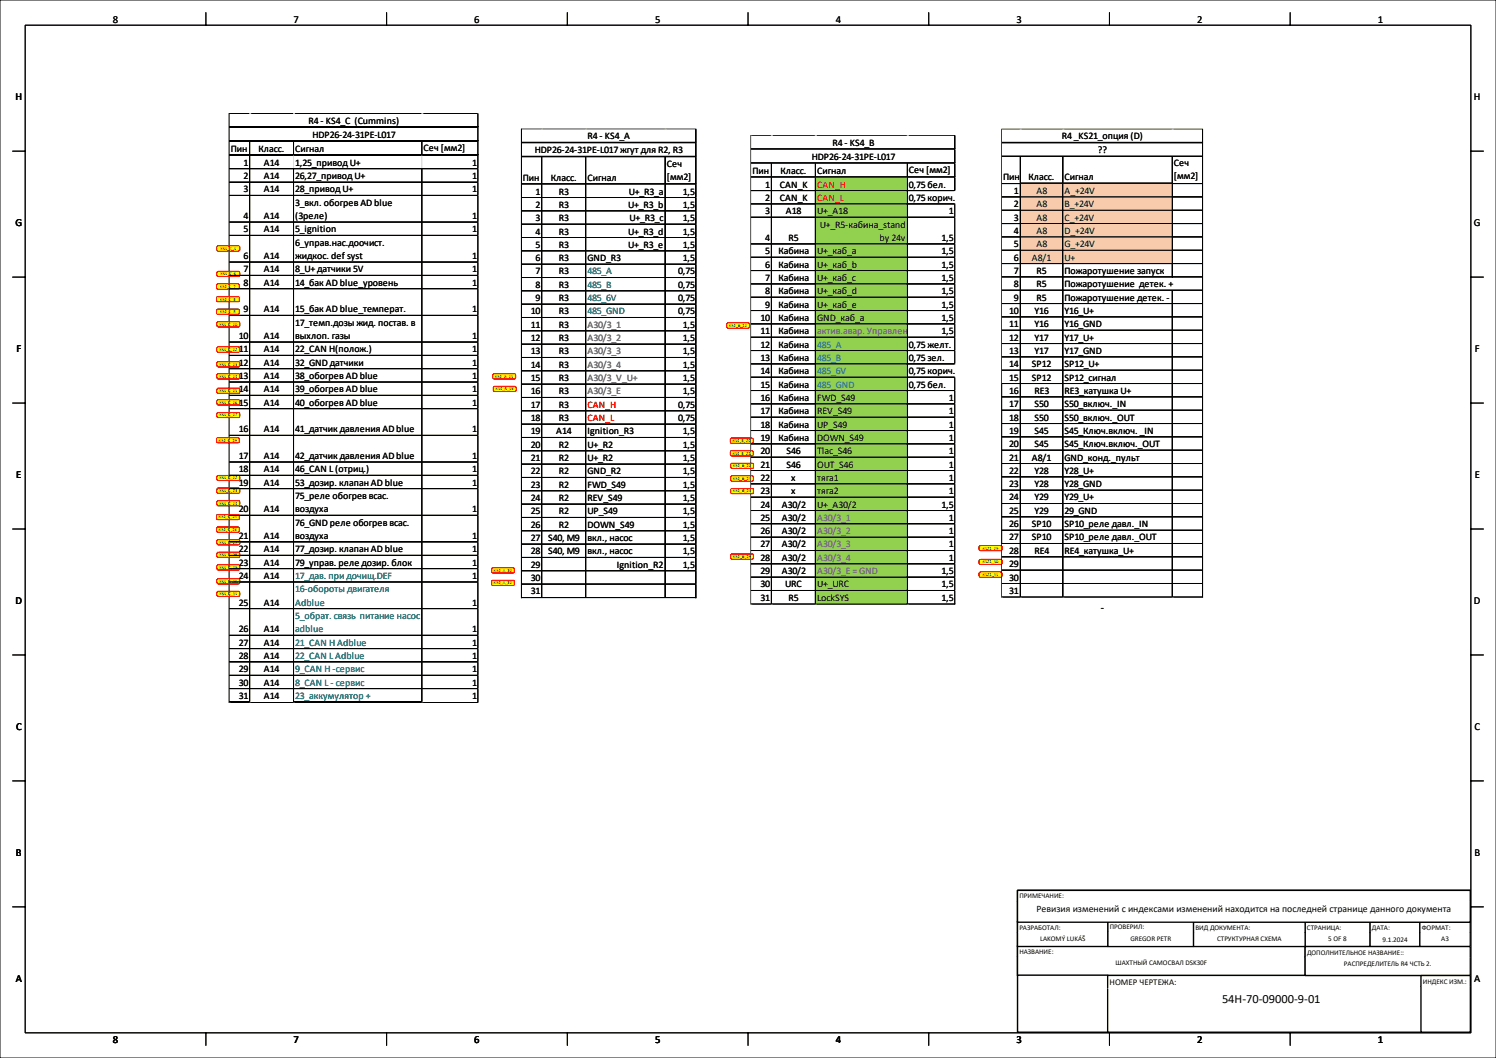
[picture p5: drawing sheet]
<svg xmlns="http://www.w3.org/2000/svg" width="594mm" height="420mm" viewBox="0 0 594 420" stroke-linecap="round" stroke-linejoin="round" font-family="sans-serif">
<defs><g id="words">
<text font-size="5" x="485.2" y="398.1">54H-70-09000-9-01</text>
<g font-size="4.2">
<text x="44.8" y="9">8</text>
<text x="116.6" y="9">7</text>
<text x="188.3" y="9">6</text>
<text x="260.1" y="9">5</text>
<text x="331.8" y="9">4</text>
<text x="403.6" y="9">3</text>
<text x="475.3" y="9">2</text>
<text x="547.1" y="9">1</text>
<text x="6.2" y="39.8">H</text>
<text x="585.2" y="39.8">H</text>
<text x="6.2" y="89.8">G</text>
<text x="585.2" y="89.8">G</text>
<text x="6.5" y="139.8">F</text>
<text x="585.6" y="139.8">F</text>
<text x="6.5" y="189.8">E</text>
<text x="585.5" y="189.8">E</text>
<text x="6.2" y="239.8">D</text>
<text x="585.2" y="239.8">D</text>
<text x="437" y="242.6">-</text>
<text x="6.4" y="289.8">C</text>
<text x="585.4" y="289.8">C</text>
<text x="6.3" y="339.8">B</text>
<text x="585.4" y="339.8">B</text>
<text x="6.3" y="389.8">A</text>
<text x="585.3" y="389.8">A</text>
<text x="44.8" y="414">8</text>
<text x="116.6" y="414">7</text>
<text x="188.3" y="414">6</text>
<text x="260.1" y="414">5</text>
<text x="331.8" y="414">4</text>
<text x="403.6" y="414">3</text>
<text x="475.3" y="414">2</text>
<text x="547.1" y="414">1</text>
</g>
<g font-size="4">
<text x="122.5" y="49.1">R4 - KS4_C (Cummins)</text>
<text x="124.1" y="54.7">HDP26-24-31PE-L017</text>
<text x="168.1" y="60">Сеч [мм2]</text>
<text x="233.2" y="55.3">R4 - KS4_A</text>
<text x="330.5" y="57.8">R4 - KS4_B</text>
<text x="421.6" y="55.3">R4 _KS21_опция (D)</text>
<text x="91.6" y="60.2">Пин</text>
<text x="96.6" y="65.8">1</text>
<text x="102.7" y="60.2">Класс.</text>
<text x="104.8" y="65.8">A14</text>
<text x="117.2" y="60.2">Сигнал</text>
<text x="117.2" y="65.8">1,25_привод U+</text>
<text x="187.4" y="65.8">1</text>
<text x="212.3" y="60.8">HDP26-24-31PE-L017 жгут для R2, R3</text>
<text x="322.3" y="63.4">HDP26-24-31PE-L017</text>
<text x="435.9" y="60.8">??</text>
<text x="466.1" y="65.9">Сеч</text>
<text x="96.6" y="71.1">2</text>
<text x="104.8" y="71.1">A14</text>
<text x="117.2" y="71.1">26,27_привод U+</text>
<text x="187.4" y="71.1">1</text>
<text x="207.6" y="71.7">Пин</text>
<text x="218.7" y="71.7">Класс.</text>
<text x="233.2" y="71.7">Сигнал</text>
<text x="264.7" y="66.1">Сеч</text>
<text x="264.7" y="71.4">[мм2]</text>
<text x="298.7" y="68.9">Пин</text>
<text x="309.8" y="68.9">Класс.</text>
<text x="324.4" y="68.9">Сигнал</text>
<text x="360.9" y="68.6">Сеч [мм2]</text>
<text x="398.3" y="71.4">Пин</text>
<text x="408.4" y="71.4">Класс.</text>
<text x="422.7" y="71.4">Сигнал</text>
<text x="466.1" y="71.2">[мм2]</text>
<text x="96.6" y="76.4">3</text>
<text x="104.8" y="76.4">A14</text>
<text x="117.2" y="76.4">28_привод U+</text>
<text x="187.4" y="76.4">1</text>
<text x="212.6" y="77.2">1</text>
<text x="221.8" y="77.2">R3</text>
<text x="249.6" y="77.2">U+_R3_a</text>
<text x="271.1" y="77.2">1,5</text>
<text x="303.8" y="74.5">1</text>
<text x="309.6" y="74.5">CAN_K</text>
<text x="360.9" y="74.5">0,75 бел.</text>
<text x="402.6" y="77">1</text>
<text x="411.6" y="77">A8</text>
<text x="422.7" y="77">A_+24V</text>
<text x="117.2" y="81.7">3_вкл. обогрев AD blue</text>
<text x="212.6" y="82.5">2</text>
<text x="221.8" y="82.5">R3</text>
<text x="249.4" y="82.5">U+_R3_b</text>
<text x="271.1" y="82.5">1,5</text>
<text x="303.8" y="79.8">2</text>
<text x="309.6" y="79.8">CAN_K</text>
<text x="360.9" y="79.8">0,75 корич.</text>
<text x="402.6" y="82.3">2</text>
<text x="411.6" y="82.3">A8</text>
<text x="422.7" y="82.3">B_+24V</text>
<text x="96.6" y="87">4</text>
<text x="104.8" y="87">A14</text>
<text x="117.2" y="87">(3реле)</text>
<text x="187.4" y="87">1</text>
<text x="212.6" y="87.8">3</text>
<text x="221.8" y="87.8">R3</text>
<text x="249.9" y="87.8">U+_R3_c</text>
<text x="271.1" y="87.8">1,5</text>
<text x="303.8" y="85">3</text>
<text x="312" y="85">A18</text>
<text x="324.4" y="85">U+_A18</text>
<text x="376.8" y="85">1</text>
<text x="402.6" y="87.6">3</text>
<text x="411.6" y="87.6">A8</text>
<text x="422.7" y="87.6">C_+24V</text>
<text x="96.6" y="92.2">5</text>
<text x="104.8" y="92.2">A14</text>
<text x="117.2" y="92.2">5_ignition</text>
<text x="187.4" y="92.2">1</text>
<text x="212.6" y="93.1">4</text>
<text x="221.8" y="93.1">R3</text>
<text x="249.4" y="93.1">U+_R3_d</text>
<text x="271.1" y="93.1">1,5</text>
<text x="303.8" y="95.6">4</text>
<text x="313" y="95.6">R5</text>
<text x="325.5" y="90.3">U+_R5-кабина_stand</text>
<text x="349.3" y="95.6">by 24v</text>
<text x="373.9" y="95.6">1,5</text>
<text x="402.6" y="92.9">4</text>
<text x="411.6" y="92.9">A8</text>
<text x="422.7" y="92.9">D_+24V</text>
<text x="117.2" y="97.5">6_управ.нас.доочист.</text>
<text x="212.6" y="98.4">5</text>
<text x="221.8" y="98.4">R3</text>
<text x="249.4" y="98.4">U+_R3_e</text>
<text x="271.1" y="98.4">1,5</text>
<text x="303.8" y="100.9">5</text>
<text x="309" y="100.9">Кабина</text>
<text x="324.4" y="100.9">U+_каб_a</text>
<text x="373.9" y="100.9">1,5</text>
<text x="402.6" y="98.1">5</text>
<text x="411.6" y="98.1">A8</text>
<text x="422.7" y="98.1">G_+24V</text>
<text x="96.6" y="102.8">6</text>
<text x="104.8" y="102.8">A14</text>
<text x="117.2" y="102.8">жидкос. def syst</text>
<text x="187.4" y="102.8">1</text>
<text x="212.6" y="103.7">6</text>
<text x="221.8" y="103.7">R3</text>
<text x="233.2" y="103.7">GND_R3</text>
<text x="271.1" y="103.7">1,5</text>
<text x="303.8" y="106.2">6</text>
<text x="309" y="106.2">Кабина</text>
<text x="324.4" y="106.2">U+_каб_b</text>
<text x="373.9" y="106.2">1,5</text>
<text x="402.6" y="103.4">6</text>
<text x="409.7" y="103.4">A8/1</text>
<text x="422.7" y="103.4">U+</text>
<text x="96.6" y="108.1">7</text>
<text x="96.6" y="113.4">8</text>
<text x="104.8" y="108.1">A14</text>
<text x="104.8" y="113.4">A14</text>
<text x="117.2" y="108.1">8_U+ датчики 5V</text>
<text x="117.2" y="113.4">14_бак AD blue_уровень</text>
<text x="187.4" y="108.1">1</text>
<text x="187.4" y="113.4">1</text>
<text x="212.6" y="109">7</text>
<text x="221.8" y="109">R3</text>
<text x="269.2" y="109">0,75</text>
<text x="303.8" y="111.5">7</text>
<text x="309" y="111.5">Кабина</text>
<text x="324.4" y="111.5">U+_каб_c</text>
<text x="373.9" y="111.5">1,5</text>
<text x="402.6" y="108.7">7</text>
<text x="411.6" y="108.7">R5</text>
<text x="422.7" y="108.7">Пожаротушение запуск</text>
<text x="212.6" y="114.3">8</text>
<text x="212.6" y="119.5">9</text>
<text x="221.8" y="114.3">R3</text>
<text x="221.8" y="119.5">R3</text>
<text x="269.2" y="114.3">0,75</text>
<text x="269.2" y="119.5">0,75</text>
<text x="303.8" y="116.8">8</text>
<text x="309" y="116.8">Кабина</text>
<text x="324.4" y="116.8">U+_каб_d</text>
<text x="373.9" y="116.8">1,5</text>
<text x="402.6" y="114">8</text>
<text x="402.6" y="119.3">9</text>
<text x="411.6" y="114">R5</text>
<text x="411.6" y="119.3">R5</text>
<text x="422.7" y="114">Пожаротушение детек. +</text>
<text x="422.7" y="119.3">Пожаротушение детек. -</text>
<text x="96.6" y="124">9</text>
<text x="104.8" y="124">A14</text>
<text x="117.2" y="124">15_бак AD blue_температ.</text>
<text x="187.4" y="124">1</text>
<text x="210.7" y="124.8">10</text>
<text x="221.8" y="124.8">R3</text>
<text x="269.2" y="124.8">0,75</text>
<text x="303.8" y="122.1">9</text>
<text x="309" y="122.1">Кабина</text>
<text x="324.4" y="122.1">U+_каб_e</text>
<text x="373.9" y="122.1">1,5</text>
<text x="400.7" y="124.6">10</text>
<text x="410.8" y="124.6">Y16</text>
<text x="422.7" y="124.6">Y16_U+</text>
<text x="117.2" y="129.3">17_темп.дозы жид. постав. в</text>
<text x="210.7" y="130.1">11</text>
<text x="221.8" y="130.1">R3</text>
<text x="271.1" y="130.1">1,5</text>
<text x="301.9" y="127.4">10</text>
<text x="309" y="127.4">Кабина</text>
<text x="324.4" y="127.4">GND_каб_a</text>
<text x="373.9" y="127.4">1,5</text>
<text x="400.7" y="129.9">11</text>
<text x="410.8" y="129.9">Y16</text>
<text x="422.7" y="129.9">Y16_GND</text>
<text x="94.8" y="134.6">10</text>
<text x="104.8" y="134.6">A14</text>
<text x="117.2" y="134.6">выхлоп. газы</text>
<text x="187.4" y="134.6">1</text>
<text x="210.7" y="135.4">12</text>
<text x="221.8" y="135.4">R3</text>
<text x="271.1" y="135.4">1,5</text>
<text x="301.9" y="132.7">11</text>
<text x="301.9" y="138">12</text>
<text x="309" y="132.7">Кабина</text>
<text x="309" y="138">Кабина</text>
<text x="360.9" y="138">0,75 желт.</text>
<text x="373.9" y="132.7">1,5</text>
<text x="400.7" y="135.2">12</text>
<text x="410.8" y="135.2">Y17</text>
<text x="422.7" y="135.2">Y17_U+</text>
<text x="94.8" y="139.9">11</text>
<text x="104.8" y="139.9">A14</text>
<text x="117.2" y="139.9">22_CAN H(полож.)</text>
<text x="187.4" y="139.9">1</text>
<text x="210.7" y="140.7">13</text>
<text x="221.8" y="140.7">R3</text>
<text x="271.1" y="140.7">1,5</text>
<text x="301.9" y="143.3">13</text>
<text x="309" y="143.3">Кабина</text>
<text x="360.9" y="143.3">0,75 зел.</text>
<text x="400.7" y="140.5">13</text>
<text x="410.8" y="140.5">Y17</text>
<text x="422.7" y="140.5">Y17_GND</text>
<text x="94.8" y="145.2">12</text>
<text x="104.8" y="145.2">A14</text>
<text x="117.2" y="145.2">32_GND датчики</text>
<text x="187.4" y="145.2">1</text>
<text x="210.7" y="146">14</text>
<text x="221.8" y="146">R3</text>
<text x="271.1" y="146">1,5</text>
<text x="301.9" y="148.5">14</text>
<text x="309" y="148.5">Кабина</text>
<text x="360.9" y="148.5">0,75 корич.</text>
<text x="400.7" y="145.8">14</text>
<text x="409.7" y="145.8">SP12</text>
<text x="422.7" y="145.8">SP12_U+</text>
<text x="94.8" y="150.5">13</text>
<text x="94.8" y="155.7">14</text>
<text x="104.8" y="150.5">A14</text>
<text x="104.8" y="155.7">A14</text>
<text x="117.2" y="150.5">38_обогрев AD blue</text>
<text x="117.2" y="155.7">39_обогрев AD blue</text>
<text x="187.4" y="150.5">1</text>
<text x="187.4" y="155.7">1</text>
<text x="210.7" y="151.3">15</text>
<text x="221.8" y="151.3">R3</text>
<text x="271.1" y="151.3">1,5</text>
<text x="301.9" y="153.8">15</text>
<text x="309" y="153.8">Кабина</text>
<text x="360.9" y="153.8">0,75 бел.</text>
<text x="400.7" y="151.1">15</text>
<text x="409.7" y="151.1">SP12</text>
<text x="422.7" y="151.1">SP12_сигнал</text>
<text x="94.8" y="161">15</text>
<text x="104.8" y="161">A14</text>
<text x="117.2" y="161">40_обогрев AD blue</text>
<text x="187.4" y="161">1</text>
<text x="210.7" y="156.6">16</text>
<text x="210.7" y="161.9">17</text>
<text x="221.8" y="156.6">R3</text>
<text x="221.8" y="161.9">R3</text>
<text x="269.2" y="161.9">0,75</text>
<text x="271.1" y="156.6">1,5</text>
<text x="301.9" y="159.1">16</text>
<text x="309" y="159.1">Кабина</text>
<text x="324.4" y="159.1">FWD_S49</text>
<text x="376.8" y="159.1">1</text>
<text x="400.7" y="156.4">16</text>
<text x="400.7" y="161.6">17</text>
<text x="410.8" y="156.4">RE3</text>
<text x="410.8" y="161.6">S50</text>
<text x="422.7" y="156.4">RE3_катушка U+</text>
<text x="422.7" y="161.6">S50_включ._IN</text>
<text x="210.7" y="167.2">18</text>
<text x="221.8" y="167.2">R3</text>
<text x="269.2" y="167.2">0,75</text>
<text x="301.9" y="164.4">17</text>
<text x="309" y="164.4">Кабина</text>
<text x="324.4" y="164.4">REV_S49</text>
<text x="376.8" y="164.4">1</text>
<text x="400.7" y="166.9">18</text>
<text x="410.8" y="166.9">S50</text>
<text x="422.7" y="166.9">S50_включ._OUT</text>
<text x="94.8" y="171.6">16</text>
<text x="104.8" y="171.6">A14</text>
<text x="117.2" y="171.6">41_датчик давления AD blue</text>
<text x="187.4" y="171.6">1</text>
<text x="210.7" y="172.5">19</text>
<text x="220.8" y="172.5">A14</text>
<text x="233.2" y="172.5">Ignition_R3</text>
<text x="271.1" y="172.5">1,5</text>
<text x="301.9" y="169.7">18</text>
<text x="309" y="169.7">Кабина</text>
<text x="324.4" y="169.7">UP_S49</text>
<text x="376.8" y="169.7">1</text>
<text x="400.7" y="172.2">19</text>
<text x="410.8" y="172.2">S45</text>
<text x="422.7" y="172.2">S45_Ключ.включ. _IN</text>
<text x="210.7" y="177.8">20</text>
<text x="221.8" y="177.8">R2</text>
<text x="233.2" y="177.8">U+_R2</text>
<text x="271.1" y="177.8">1,5</text>
<text x="301.9" y="175">19</text>
<text x="309" y="175">Кабина</text>
<text x="324.4" y="175">DOWN_S49</text>
<text x="376.8" y="175">1</text>
<text x="400.7" y="177.5">20</text>
<text x="410.8" y="177.5">S45</text>
<text x="422.7" y="177.5">S45_Ключ.включ._OUT</text>
<text x="94.8" y="182.2">17</text>
<text x="104.8" y="182.2">A14</text>
<text x="117.2" y="182.2">42_датчик давления AD blue</text>
<text x="187.4" y="182.2">1</text>
<text x="210.7" y="183">21</text>
<text x="221.8" y="183">R2</text>
<text x="233.2" y="183">U+_R2</text>
<text x="271.1" y="183">1,5</text>
<text x="301.9" y="180.3">20</text>
<text x="301.9" y="185.6">21</text>
<text x="312.2" y="180.3">S46</text>
<text x="312.2" y="185.6">S46</text>
<text x="324.4" y="180.3">Tlac_S46</text>
<text x="324.4" y="185.6">OUT_S46</text>
<text x="376.8" y="180.3">1</text>
<text x="376.8" y="185.6">1</text>
<text x="400.7" y="182.8">21</text>
<text x="409.7" y="182.8">A8/1</text>
<text x="422.7" y="182.8">GND_конд._пульт</text>
<text x="94.8" y="187.5">18</text>
<text x="104.8" y="187.5">A14</text>
<text x="117.2" y="187.5">46_CAN L (отриц.)</text>
<text x="187.4" y="187.5">1</text>
<text x="210.7" y="188.3">22</text>
<text x="221.8" y="188.3">R2</text>
<text x="233.2" y="188.3">GND_R2</text>
<text x="271.1" y="188.3">1,5</text>
<text x="301.9" y="190.9">22</text>
<text x="314.1" y="190.9">x</text>
<text x="324.4" y="190.9">тяга1</text>
<text x="376.8" y="190.9">1</text>
<text x="400.7" y="188.1">22</text>
<text x="410.8" y="188.1">Y28</text>
<text x="422.7" y="188.1">Y28_U+</text>
<text x="94.8" y="192.8">19</text>
<text x="104.8" y="192.8">A14</text>
<text x="117.2" y="192.8">53_дозир. клапан AD blue</text>
<text x="187.4" y="192.8">1</text>
<text x="210.7" y="193.6">23</text>
<text x="221.8" y="193.6">R2</text>
<text x="233.2" y="193.6">FWD_S49</text>
<text x="271.1" y="193.6">1,5</text>
<text x="301.9" y="196.2">23</text>
<text x="314.1" y="196.2">x</text>
<text x="324.4" y="196.2">тяга2</text>
<text x="376.8" y="196.2">1</text>
<text x="400.7" y="193.4">23</text>
<text x="410.8" y="193.4">Y28</text>
<text x="422.7" y="193.4">Y28_GND</text>
<text x="94.8" y="203.4">20</text>
<text x="104.8" y="203.4">A14</text>
<text x="117.2" y="198.1">75_реле обогрев всас.</text>
<text x="117.2" y="203.4">воздуха</text>
<text x="187.4" y="203.4">1</text>
<text x="210.7" y="198.9">24</text>
<text x="221.8" y="198.9">R2</text>
<text x="233.2" y="198.9">REV_S49</text>
<text x="271.1" y="198.9">1,5</text>
<text x="301.9" y="201.5">24</text>
<text x="310.4" y="201.5">A30/2</text>
<text x="324.4" y="201.5">U+_A30/2</text>
<text x="373.9" y="201.5">1,5</text>
<text x="400.7" y="198.7">24</text>
<text x="400.7" y="204">25</text>
<text x="410.8" y="198.7">Y29</text>
<text x="410.8" y="204">Y29</text>
<text x="422.7" y="198.7">Y29_U+</text>
<text x="422.7" y="204">29_GND</text>
<text x="117.2" y="208.7">76_GND реле обогрев всас.</text>
<text x="210.7" y="204.2">25</text>
<text x="210.7" y="209.5">26</text>
<text x="221.8" y="204.2">R2</text>
<text x="221.8" y="209.5">R2</text>
<text x="233.2" y="204.2">UP_S49</text>
<text x="233.2" y="209.5">DOWN_S49</text>
<text x="271.1" y="204.2">1,5</text>
<text x="271.1" y="209.5">1,5</text>
<text x="301.9" y="206.8">25</text>
<text x="310.4" y="206.8">A30/2</text>
<text x="376.8" y="206.8">1</text>
<text x="400.7" y="209.3">26</text>
<text x="409.7" y="209.3">SP10</text>
<text x="422.7" y="209.3">SP10_реле давл._IN</text>
<text x="94.8" y="214">21</text>
<text x="104.8" y="214">A14</text>
<text x="117.2" y="214">воздуха</text>
<text x="187.4" y="214">1</text>
<text x="210.7" y="214.8">27</text>
<text x="217.6" y="214.8">S40, M9</text>
<text x="233.2" y="214.8">вкл., насос</text>
<text x="271.1" y="214.8">1,5</text>
<text x="301.9" y="212.1">26</text>
<text x="310.4" y="212.1">A30/2</text>
<text x="376.8" y="212.1">1</text>
<text x="400.7" y="214.6">27</text>
<text x="409.7" y="214.6">SP10</text>
<text x="422.7" y="214.6">SP10_реле давл._OUT</text>
<text x="94.8" y="219.2">22</text>
<text x="104.8" y="219.2">A14</text>
<text x="117.2" y="219.2">77_дозир. клапан AD blue</text>
<text x="187.4" y="219.2">1</text>
<text x="210.7" y="220.1">28</text>
<text x="217.6" y="220.1">S40, M9</text>
<text x="233.2" y="220.1">вкл., насос</text>
<text x="271.1" y="220.1">1,5</text>
<text x="301.9" y="217.3">27</text>
<text x="310.4" y="217.3">A30/2</text>
<text x="376.8" y="217.3">1</text>
<text x="400.7" y="219.9">28</text>
<text x="410.8" y="219.9">RE4</text>
<text x="422.7" y="219.9">RE4_катушка_U+</text>
<text x="94.8" y="224.5">23</text>
<text x="104.8" y="224.5">A14</text>
<text x="117.2" y="224.5">79_управ. реле дозир. блок</text>
<text x="187.4" y="224.5">1</text>
<text x="210.7" y="225.4">29</text>
<text x="244.9" y="225.4">Ignition_R2</text>
<text x="271.1" y="225.4">1,5</text>
<text x="301.9" y="222.6">28</text>
<text x="301.9" y="227.9">29</text>
<text x="310.4" y="222.6">A30/2</text>
<text x="310.4" y="227.9">A30/2</text>
<text x="373.9" y="227.9">1,5</text>
<text x="376.8" y="222.6">1</text>
<text x="400.7" y="225.1">29</text>
<text x="94.8" y="229.8">24</text>
<text x="104.8" y="229.8">A14</text>
<text x="187.4" y="229.8">1</text>
<text x="210.7" y="230.7">30</text>
<text x="301.9" y="233.2">30</text>
<text x="311.7" y="233.2">URC</text>
<text x="324.4" y="233.2">U+_URC</text>
<text x="373.9" y="233.2">1,5</text>
<text x="400.7" y="230.4">30</text>
<text x="210.7" y="236">31</text>
<text x="301.9" y="238.5">31</text>
<text x="313" y="238.5">R5</text>
<text x="324.4" y="238.5">LockSYS</text>
<text x="373.9" y="238.5">1,5</text>
<text x="400.7" y="235.7">31</text>
<text x="94.8" y="240.4">25</text>
<text x="104.8" y="240.4">A14</text>
<text x="187.4" y="240.4">1</text>
<text x="94.8" y="251">26</text>
<text x="104.8" y="251">A14</text>
<text x="187.4" y="251">1</text>
<text x="94.8" y="256.3">27</text>
<text x="104.8" y="256.3">A14</text>
<text x="187.4" y="256.3">1</text>
<text x="94.8" y="261.6">28</text>
<text x="104.8" y="261.6">A14</text>
<text x="187.4" y="261.6">1</text>
<text x="94.8" y="266.9">29</text>
<text x="104.8" y="266.9">A14</text>
<text x="187.4" y="266.9">1</text>
<text x="94.8" y="272.2">30</text>
<text x="104.8" y="272.2">A14</text>
<text x="187.4" y="272.2">1</text>
<text x="94.8" y="277.5">31</text>
<text x="104.8" y="277.5">A14</text>
<text x="187.4" y="277.5">1</text>
</g>
<g font-size="4" fill="#f00">
<text x="324.4" y="74.5">CAN_H</text>
<text x="324.4" y="79.8">CAN_L</text>
<text x="233.2" y="161.9">CAN_H</text>
<text x="233.2" y="167.2">CAN_L</text>
</g>
<g font-size="4" fill="#0070c0">
<text x="233.2" y="109">485_A</text>
<text x="233.2" y="114.3">485_B</text>
<text x="233.2" y="119.5">485_6V</text>
<text x="233.2" y="124.8">485_GND</text>
<text x="324.4" y="138">485_A</text>
<text x="324.4" y="143.3">485_B</text>
<text x="324.4" y="148.5">485_6V</text>
<text x="324.4" y="153.8">485_GND</text>
<text x="117.2" y="229.8">17_дав. при дочищ.DEF</text>
<text x="117.2" y="235.1">16-обороты двигателя</text>
<text x="117.2" y="240.4">Adblue</text>
<text x="117.2" y="245.7">5_обрат. связь питание насос</text>
<text x="117.2" y="251">adblue</text>
<text x="117.2" y="256.3">21_CAN H Adblue</text>
<text x="117.2" y="261.6">22_CAN L Adblue</text>
<text x="117.2" y="266.9">9_CAN H -сервис</text>
<text x="117.2" y="272.2">8_CAN L - сервис</text>
<text x="117.2" y="277.5">23_аккумулятор +</text>
</g>
<g font-size="4" fill="#7030a0">
<text x="233.2" y="130.1">A30/3_1</text>
<text x="233.2" y="135.4">A30/3_2</text>
<text x="324.4" y="132.7">актив.авар. Управлен.</text>
<text x="233.2" y="140.7">A30/3_3</text>
<text x="233.2" y="146">A30/3_4</text>
<text x="233.2" y="151.3">A30/3_V_U+</text>
<text x="233.2" y="156.6">A30/3_E</text>
<text x="324.4" y="206.8">A30/3_1</text>
<text x="324.4" y="212.1">A30/3_2</text>
<text x="324.4" y="217.3">A30/3_3</text>
<text x="324.4" y="222.6">A30/3_4</text>
<text x="324.4" y="227.9">A30/3_E = GND</text>
</g>
<text font-size="3.9" x="411.6" y="362.2">Ревизия изменений с индексами изменений находится на последней странице данного документа</text>
<text font-size="3.5" x="440.5" y="391.1">НОМЕР ЧЕРТЕЖА:</text>
<g font-size="2.8">
<text x="404.7" y="356.6">ПРИМЕЧАНИЕ:</text>
<text x="404.7" y="369">РАЗРАБОТАЛ:</text>
<text x="440.6" y="368.9">ПРОВЕРИЛ:</text>
<text x="474.6" y="369.1">ВИД ДОКУМЕНТА:</text>
<text x="518.9" y="369.2">СТРАНИЦА:</text>
<text x="544.6" y="369.3">ДАТА:</text>
<text x="564.5" y="369.2">ФОРМАТ:</text>
<text x="413" y="373.5">LAKOMÝ LUKÁŠ</text>
<text x="448.8" y="373.4">GREGOR PETR</text>
<text x="483.2" y="373.6">СТРУКТУРНАЯ СХЕМА</text>
<text x="527.4" y="373.7">5 OF 8</text>
<text x="548.9" y="373.7">9.1.2024</text>
<text x="572.3" y="373.7">A3</text>
<text x="404.7" y="378.7">НАЗВАНИЕ:</text>
<text x="442.9" y="383.2">ШАХТНЫЙ САМОСВАЛ DSK30F</text>
<text x="519" y="378.9">ДОПОЛНИТЕЛЬНОЕ НАЗВАНИЕ::</text>
<text x="533.6" y="383.4">РАСПРЕДЕЛИТЕЛЬ R4 ЧСТЬ 2.</text>
<text x="564.9" y="390.4">ИНДЕКС ИЗМ.:</text>
</g>
<g font-size="1.8">
<text x="87.6" y="99.2">KS4_C_4</text>
<text x="87.6" y="109.3">KS4_C_6</text>
<text x="87.4" y="114.3">KS4_C_7</text>
<text x="87.4" y="119.3">KS4_C_8</text>
<text x="87.4" y="124.3">KS4_C_9</text>
<text x="87.1" y="129.3">KS4_C_10</text>
<text x="289.5" y="129.8">KS4_B_11</text>
<text x="87.1" y="139.3">KS4_C_12</text>
<text x="87.1" y="145.2">KS4_C_13</text>
<text x="87.1" y="150">KS4_C_14</text>
<text x="196.6" y="149.9">KS4_A_15</text>
<text x="87.1" y="155.7">KS4_C_15</text>
<text x="196.8" y="154.9">KS4_A_16</text>
<text x="87.1" y="160.3">KS4_C_16</text>
<text x="87.1" y="165.3">KS4_C_17</text>
<text x="87" y="175.3">KS4_C_19</text>
<text x="291" y="175.5">KS4_B_20</text>
<text x="291" y="180.5">KS4_B_21</text>
<text x="291.1" y="185.5">KS4_B_22</text>
<text x="87.1" y="190.3">KS4_C_22</text>
<text x="291.1" y="190.5">KS4_B_23</text>
<text x="87.1" y="195.3">KS4_C_23</text>
<text x="291.1" y="195.5">KS4_B_24</text>
<text x="87.1" y="200.3">KS4_C_24</text>
<text x="87" y="205.8">KS4_C_25</text>
<text x="87" y="210.8">KS4_C_26</text>
<text x="87.1" y="215.8">KS4_C_27</text>
<text x="87.1" y="220.8">KS4_C_28</text>
<text x="291.1" y="221.5">KS4_B_29</text>
<text x="390.2" y="218.1">KS21_29</text>
<text x="87.1" y="225.8">KS4_C_29</text>
<text x="196.1" y="227">KS4_A_30</text>
<text x="390.2" y="223.6">KS21_30</text>
<text x="87.1" y="231.3">KS4_C_30</text>
<text x="196.1" y="232">KS4_A_31</text>
<text x="390.2" y="228.6">KS21_31</text>
<text x="87.1" y="236.3">KS4_C_31</text>
</g>
</g></defs>
<g fill="none" stroke="#000" stroke-width=".4">
<path d="M0 0h594v420h-594zM10 10h574v400h-574zM81.7 5v5M153.5 5v5M225.2 5v5M297 5v5M368.8 5v5M440.5 5v5M512.3 5v5M206.9 51v186.6M207 51.1h69.6M5 60h5"/>
<path d="M207 78.4h69.1M215.1 62.4v10.3M215.1 73.2v163.8M232.6 62.4v10.3M232.6 73.2v163.8M264 62.4v10.3M264 73.2v163.8M584 60h5M207 83.7h69.1M207 89h69.1M207 94.3h69.1M207 99.6h69.1"/>
<path d="M207.2 89h68.8M5 110h5M207 104.9h69.1M207 110.2h69.1M207 115.4h69.1M584 110h5M207 120.7h69.1M207 126h69.1M207 131.3h69.1M207 136.6h69.1M5 160h5M207 141.9h69.1"/>
<path d="M207 147.2h69.1M207 152.5h69.1M207 157.8h69.1M584 160h5M207 163.1h69.1M207 168.4h69.1M207 173.7h69.1M207 179h69.1M207 184.2h69.1M207 189.5h69.1M207 194.8h69.1M5 210h5"/>
<path d="M207 200.1h69.1M207 205.4h69.1M207 210.7h69.1M207 216h69.1M584 210h5M207 221.3h69.1M207 226.6h69.1M207 231.9h69.1M5 260h5M584 260h5M5 310h5M584 310h5"/>
<path d="M5 360h5M584 360h5M81.7 410v5M153.5 410v5M225.2 410v5M297 410v5M368.8 410v5M440.5 410v5M512.3 410v5"/>
</g>
<path d="M206.9 51.2h.1M215.1 51.2h.1M232.6 51.2h.1M264 51.2h.1M276.5 51.2h.1" fill="none" stroke="#e0e0e0" stroke-width=".4"/>
<g fill="#000">
<path d="M207 56.3h69.6v.5h-69.6z" fill-rule="evenodd"/>
<path d="M207 61.9h69.6v.5h-69.6z" fill-rule="evenodd"/>
<path d="M207 72.7h69.6v.5h-69.6z" fill-rule="evenodd"/>
<path d="M207 237h69.6v.6h-69.6z" fill-rule="evenodd"/>
<path d="M276.1 51.3h.5v186.3h-.5z" fill-rule="evenodd"/>
</g>
<g fill="#e0e0e0">
<path d="M276.6 51l.1 .3z" fill-rule="evenodd"/>
<path d="M276.6 56.6l.1 .2z" fill-rule="evenodd"/>
<path d="M276.6 62.1l.1 .3z" fill-rule="evenodd"/>
<path d="M276.6 73l.1 .2z" fill-rule="evenodd"/>
<path d="M276.6 78.3l.1 .2z" fill-rule="evenodd"/>
<path d="M276.6 83.6l.1 .2z" fill-rule="evenodd"/>
<path d="M276.6 88.9l.1 .2z" fill-rule="evenodd"/>
<path d="M276.6 94.1l.1 .3z" fill-rule="evenodd"/>
<path d="M276.6 99.4l.1 .3z" fill-rule="evenodd"/>
<path d="M276.6 104.7l.1 .3z" fill-rule="evenodd"/>
<path d="M276.6 110l.1 .3z" fill-rule="evenodd"/>
<path d="M276.6 115.3l.1 .3z" fill-rule="evenodd"/>
<path d="M276.6 120.6l.1 .3z" fill-rule="evenodd"/>
<path d="M276.6 125.9l.1 .3z" fill-rule="evenodd"/>
<path d="M276.6 131.2l.1 .3z" fill-rule="evenodd"/>
<path d="M276.6 136.5l.1 .2z" fill-rule="evenodd"/>
<path d="M276.6 141.8l.1 .2z" fill-rule="evenodd"/>
<path d="M276.6 147.1l.1 .2z" fill-rule="evenodd"/>
<path d="M276.6 152.4l.1 .2z" fill-rule="evenodd"/>
<path d="M276.6 157.6l.1 .3z" fill-rule="evenodd"/>
<path d="M276.6 162.9l.1 .3z" fill-rule="evenodd"/>
<path d="M276.6 168.2l.1 .3z" fill-rule="evenodd"/>
<path d="M276.6 173.5l.1 .3z" fill-rule="evenodd"/>
<path d="M276.6 178.8l.1 .3z" fill-rule="evenodd"/>
<path d="M276.6 184.1l.1 .3z" fill-rule="evenodd"/>
<path d="M276.6 189.4l.1 .3z" fill-rule="evenodd"/>
<path d="M276.6 194.7l.1 .3z" fill-rule="evenodd"/>
<path d="M276.6 200l.1 .2z" fill-rule="evenodd"/>
<path d="M276.6 205.3l.1 .2z" fill-rule="evenodd"/>
<path d="M276.6 210.6l.1 .2z" fill-rule="evenodd"/>
<path d="M276.6 215.9l.1 .2z" fill-rule="evenodd"/>
<path d="M276.6 221.1l.1 .3z" fill-rule="evenodd"/>
<path d="M276.6 226.4l.1 .3z" fill-rule="evenodd"/>
<path d="M276.6 231.7l.1 .3z" fill-rule="evenodd"/>
<path d="M276.6 237.3l.1 .3z" fill-rule="evenodd"/>
</g>
<path d="M196 148.5l8.2-.1 .4 .2 .1 1.3-.5 .5h-8l-.5-.5z" fill-rule="evenodd" fill="#ff0"/>
<path d="M196 148.5l8.2-.1 .4 .2 .1 1.3-.5 .5h-8l-.5-.5z" fill="none" stroke="#f00" stroke-width=".4"/>
<path d="M196 148.5l8.2-.1 .4 .2 .1 1.3-.5 .5h-8l-.5-.5z" fill-rule="evenodd" fill="#ff0"/>
<path d="M196 148.5l8.2-.1 .4 .2 .1 1.3-.5 .5h-8l-.5-.5z" fill="none" stroke="#f00" stroke-width=".4"/>
<path d="M196.1 153.5l8.3-.1 .4 .2 .1 1.3-.5 .5h-8l-.5-.5z" fill-rule="evenodd" fill="#ff0"/>
<path d="M196.1 153.5l8.3-.1 .4 .2 .1 1.3-.5 .5h-8l-.5-.5z" fill="none" stroke="#f00" stroke-width=".4"/>
<path d="M196.1 153.5l8.3-.1 .4 .2 .1 1.3-.5 .5h-8l-.5-.5z" fill-rule="evenodd" fill="#ff0"/>
<path d="M196.1 153.5l8.3-.1 .4 .2 .1 1.3-.5 .5h-8l-.5-.5z" fill="none" stroke="#f00" stroke-width=".4"/>
<path d="M195.5 225.5l8.2-.1 .4 .2 .1 1.3-.5 .5h-8l-.5-.5z" fill-rule="evenodd" fill="#ff0"/>
<path d="M195.5 225.5l8.2-.1 .4 .2 .1 1.3-.5 .5h-8l-.5-.5z" fill="none" stroke="#f00" stroke-width=".4"/>
<path d="M195.5 225.5l8.2-.1 .4 .2 .1 1.3-.5 .5h-8l-.5-.5z" fill-rule="evenodd" fill="#ff0"/>
<path d="M195.5 225.5l8.2-.1 .4 .2 .1 1.3-.5 .5h-8l-.5-.5z" fill="none" stroke="#f00" stroke-width=".4"/>
<path d="M195.5 230.5l8.2-.1 .4 .2 .1 1.3-.5 .5h-8l-.5-.5z" fill-rule="evenodd" fill="#ff0"/>
<path d="M195.5 230.5l8.2-.1 .4 .2 .1 1.3-.5 .5h-8l-.5-.5z" fill="none" stroke="#f00" stroke-width=".4"/>
<path d="M195.5 230.5l8.2-.1 .4 .2 .1 1.3-.5 .5h-8l-.5-.5z" fill-rule="evenodd" fill="#ff0"/>
<path d="M195.5 230.5l8.2-.1 .4 .2 .1 1.3-.5 .5h-8l-.5-.5z" fill="none" stroke="#f00" stroke-width=".4"/>
<path d="M206.9 51.2h.1M215.1 51.2h.1M232.6 51.2h.1M264 51.2h.1M276.5 51.2h.1" fill="none" stroke="#e0e0e0" stroke-width=".4"/>
<g fill="none" stroke="#000" stroke-width=".4">
<path d="M206.9 51v186.6M207 51.1h69.6M207 78.4h69.1M215.1 62.4v10.3M215.1 73.2v163.8M232.6 62.4v10.3M232.6 73.2v163.8M264 62.4v10.3M264 73.2v163.8M207 83.7h69.1M207 89h69.1M207 94.3h69.1"/>
<path d="M207 99.6h69.1M207.2 89h68.8M207 104.9h69.1M207 110.2h69.1M207 115.4h69.1M207 120.7h69.1M207 126h69.1M207 131.3h69.1M207 136.6h69.1M207 141.9h69.1M207 147.2h69.1M207 152.5h69.1"/>
<path d="M207 157.8h69.1M207 163.1h69.1M207 168.4h69.1M207 173.7h69.1M207 179h69.1M207 184.2h69.1M207 189.5h69.1M207 194.8h69.1M207 200.1h69.1M207 205.4h69.1M207 210.7h69.1M207 216h69.1"/>
<path d="M207 221.3h69.1M207 226.6h69.1M207 231.9h69.1"/>
</g>
<g fill="#000">
<path d="M207 56.3h69.6v.5h-69.6z" fill-rule="evenodd"/>
<path d="M207 61.9h69.6v.5h-69.6z" fill-rule="evenodd"/>
<path d="M207 72.7h69.6v.5h-69.6z" fill-rule="evenodd"/>
<path d="M207 237h69.6v.6h-69.6z" fill-rule="evenodd"/>
<path d="M276.1 51.3h.5v186.3h-.5z" fill-rule="evenodd"/>
</g>
<g fill="#e0e0e0">
<path d="M276.6 51l.1 .3z" fill-rule="evenodd"/>
<path d="M276.6 56.6l.1 .2z" fill-rule="evenodd"/>
<path d="M276.6 62.1l.1 .3z" fill-rule="evenodd"/>
<path d="M276.6 73l.1 .2z" fill-rule="evenodd"/>
<path d="M276.6 78.3l.1 .2z" fill-rule="evenodd"/>
<path d="M276.6 83.6l.1 .2z" fill-rule="evenodd"/>
<path d="M276.6 88.9l.1 .2z" fill-rule="evenodd"/>
<path d="M276.6 94.1l.1 .3z" fill-rule="evenodd"/>
<path d="M276.6 99.4l.1 .3z" fill-rule="evenodd"/>
<path d="M276.6 104.7l.1 .3z" fill-rule="evenodd"/>
<path d="M276.6 110l.1 .3z" fill-rule="evenodd"/>
<path d="M276.6 115.3l.1 .3z" fill-rule="evenodd"/>
<path d="M276.6 120.6l.1 .3z" fill-rule="evenodd"/>
<path d="M276.6 125.9l.1 .3z" fill-rule="evenodd"/>
<path d="M276.6 131.2l.1 .3z" fill-rule="evenodd"/>
<path d="M276.6 136.5l.1 .2z" fill-rule="evenodd"/>
<path d="M276.6 141.8l.1 .2z" fill-rule="evenodd"/>
<path d="M276.6 147.1l.1 .2z" fill-rule="evenodd"/>
<path d="M276.6 152.4l.1 .2z" fill-rule="evenodd"/>
<path d="M276.6 157.6l.1 .3z" fill-rule="evenodd"/>
<path d="M276.6 162.9l.1 .3z" fill-rule="evenodd"/>
<path d="M276.6 168.2l.1 .3z" fill-rule="evenodd"/>
<path d="M276.6 173.5l.1 .3z" fill-rule="evenodd"/>
<path d="M276.6 178.8l.1 .3z" fill-rule="evenodd"/>
<path d="M276.6 184.1l.1 .3z" fill-rule="evenodd"/>
<path d="M276.6 189.4l.1 .3z" fill-rule="evenodd"/>
<path d="M276.6 194.7l.1 .3z" fill-rule="evenodd"/>
<path d="M276.6 200l.1 .2z" fill-rule="evenodd"/>
<path d="M276.6 205.3l.1 .2z" fill-rule="evenodd"/>
<path d="M276.6 210.6l.1 .2z" fill-rule="evenodd"/>
<path d="M276.6 215.9l.1 .2z" fill-rule="evenodd"/>
<path d="M276.6 221.1l.1 .3z" fill-rule="evenodd"/>
<path d="M276.6 226.4l.1 .3z" fill-rule="evenodd"/>
<path d="M276.6 231.7l.1 .3z" fill-rule="evenodd"/>
<path d="M276.6 237.3l.1 .3z" fill-rule="evenodd"/>
</g>
<path d="M196 148.5l8.2-.1 .4 .2 .1 1.3-.5 .5h-8l-.5-.5z" fill-rule="evenodd" fill="#ff0"/>
<path d="M196 148.5l8.2-.1 .4 .2 .1 1.3-.5 .5h-8l-.5-.5z" fill="none" stroke="#f00" stroke-width=".4"/>
<path d="M196.1 153.5l8.3-.1 .4 .2 .1 1.3-.5 .5h-8l-.5-.5z" fill-rule="evenodd" fill="#ff0"/>
<path d="M196.1 153.5l8.3-.1 .4 .2 .1 1.3-.5 .5h-8l-.5-.5z" fill="none" stroke="#f00" stroke-width=".4"/>
<path d="M195.5 225.5l8.2-.1 .4 .2 .1 1.3-.5 .5h-8l-.5-.5z" fill-rule="evenodd" fill="#ff0"/>
<path d="M195.5 225.5l8.2-.1 .4 .2 .1 1.3-.5 .5h-8l-.5-.5z" fill="none" stroke="#f00" stroke-width=".4"/>
<path d="M195.5 230.5l8.2-.1 .4 .2 .1 1.3-.5 .5h-8l-.5-.5z" fill-rule="evenodd" fill="#ff0"/>
<path d="M195.5 230.5l8.2-.1 .4 .2 .1 1.3-.5 .5h-8l-.5-.5z" fill="none" stroke="#f00" stroke-width=".4"/>
<path d="M86.4 97.7l8.3-.1 .4 .3 .1 1.2-.5 .5h-8l-.5-.5z" fill-rule="evenodd" fill="#ff0"/>
<path d="M86.4 97.7l8.3-.1 .4 .3 .1 1.2-.5 .5h-8l-.5-.5z" fill="none" stroke="#f00" stroke-width=".4"/>
<path d="M86.4 97.7l8.3-.1 .4 .3 .1 1.2-.5 .5h-8l-.5-.5z" fill-rule="evenodd" fill="#ff0"/>
<path d="M86.4 97.7l8.3-.1 .4 .3 .1 1.2-.5 .5h-8l-.5-.5z" fill="none" stroke="#f00" stroke-width=".4"/>
<path d="M86.4 107.8l8.3-.1 .4 .3 .1 1.3-.5 .4h-8l-.5-.4z" fill-rule="evenodd" fill="#ff0"/>
<path d="M86.4 107.8l8.3-.1 .4 .3 .1 1.3-.5 .4h-8l-.5-.4z" fill="none" stroke="#f00" stroke-width=".4"/>
<path d="M86.4 107.8l8.3-.1 .4 .3 .1 1.3-.5 .4h-8l-.5-.4z" fill-rule="evenodd" fill="#ff0"/>
<path d="M86.4 107.8l8.3-.1 .4 .3 .1 1.3-.5 .4h-8l-.5-.4z" fill="none" stroke="#f00" stroke-width=".4"/>
<path d="M86.1 113l.4-.2h8l.4 .2 .1 1.3-.5 .5h-8l-.5-.5z" fill-rule="evenodd" fill="#ff0"/>
<path d="M86.1 113l.4-.2h8l.4 .2 .1 1.3-.5 .5h-8l-.5-.5z" fill="none" stroke="#f00" stroke-width=".4"/>
<path d="M86.1 113l.4-.2h8l.4 .2 .1 1.3-.5 .5h-8l-.5-.5z" fill-rule="evenodd" fill="#ff0"/>
<path d="M86.1 113l.4-.2h8l.4 .2 .1 1.3-.5 .5h-8l-.5-.5z" fill="none" stroke="#f00" stroke-width=".4"/>
<path d="M86.1 118l.4-.2h8l.4 .2 .1 1.2-.5 .6h-8l-.5-.6z" fill-rule="evenodd" fill="#ff0"/>
<path d="M86.1 118l.4-.2h8l.4 .2 .1 1.2-.5 .6h-8l-.5-.6z" fill="none" stroke="#f00" stroke-width=".4"/>
<path d="M86.1 118l.4-.2h8l.4 .2 .1 1.2-.5 .6h-8l-.5-.6z" fill-rule="evenodd" fill="#ff0"/>
<path d="M86.1 118l.4-.2h8l.4 .2 .1 1.2-.5 .6h-8l-.5-.6z" fill="none" stroke="#f00" stroke-width=".4"/>
<path d="M86.2 122.8l8.3-.1 .4 .3 .1 1.2-.5 .5h-8l-.5-.5z" fill-rule="evenodd" fill="#ff0"/>
<path d="M86.2 122.8l8.3-.1 .4 .3 .1 1.2-.5 .5h-8l-.5-.5z" fill="none" stroke="#f00" stroke-width=".4"/>
<path d="M86.2 122.8l8.3-.1 .4 .3 .1 1.2-.5 .5h-8l-.5-.5z" fill-rule="evenodd" fill="#ff0"/>
<path d="M86.2 122.8l8.3-.1 .4 .3 .1 1.2-.5 .5h-8l-.5-.5z" fill="none" stroke="#f00" stroke-width=".4"/>
<path d="M86.2 128l.5-.2h8l.4 .2 .1 1.3-.5 .5h-8l-.5-.5z" fill-rule="evenodd" fill="#ff0"/>
<path d="M86.2 128l.5-.2h8l.4 .2 .1 1.3-.5 .5h-8l-.5-.5z" fill="none" stroke="#f00" stroke-width=".4"/>
<path d="M86.2 128l.5-.2h8l.4 .2 .1 1.3-.5 .5h-8l-.5-.5z" fill-rule="evenodd" fill="#ff0"/>
<path d="M86.2 128l.5-.2h8l.4 .2 .1 1.3-.5 .5h-8l-.5-.5z" fill="none" stroke="#f00" stroke-width=".4"/>
<path d="M86.4 137.8l8.3-.1 .4 .3 .1 1.2-.5 .5h-8l-.5-.5z" fill-rule="evenodd" fill="#ff0"/>
<path d="M86.4 137.8l8.3-.1 .4 .3 .1 1.2-.5 .5h-8l-.5-.5z" fill="none" stroke="#f00" stroke-width=".4"/>
<path d="M86.4 137.8l8.3-.1 .4 .3 .1 1.2-.5 .5h-8l-.5-.5z" fill-rule="evenodd" fill="#ff0"/>
<path d="M86.4 137.8l8.3-.1 .4 .3 .1 1.2-.5 .5h-8l-.5-.5z" fill="none" stroke="#f00" stroke-width=".4"/>
<path d="M86.2 143.9l.5-.3h8l.4 .3 .1 1.2-.5 .5h-8l-.5-.5z" fill-rule="evenodd" fill="#ff0"/>
<path d="M86.2 143.9l.5-.3h8l.4 .3 .1 1.2-.5 .5h-8l-.5-.5z" fill="none" stroke="#f00" stroke-width=".4"/>
<path d="M86.2 143.9l.5-.3h8l.4 .3 .1 1.2-.5 .5h-8l-.5-.5z" fill-rule="evenodd" fill="#ff0"/>
<path d="M86.2 143.9l.5-.3h8l.4 .3 .1 1.2-.5 .5h-8l-.5-.5z" fill="none" stroke="#f00" stroke-width=".4"/>
<path d="M86.4 148.5l8.3-.1 .4 .3 .1 1.2-.5 .5h-8l-.5-.5z" fill-rule="evenodd" fill="#ff0"/>
<path d="M86.4 148.5l8.3-.1 .4 .3 .1 1.2-.5 .5h-8l-.5-.5z" fill="none" stroke="#f00" stroke-width=".4"/>
<path d="M86.4 148.5l8.3-.1 .4 .3 .1 1.2-.5 .5h-8l-.5-.5z" fill-rule="evenodd" fill="#ff0"/>
<path d="M86.4 148.5l8.3-.1 .4 .3 .1 1.2-.5 .5h-8l-.5-.5z" fill="none" stroke="#f00" stroke-width=".4"/>
<path d="M86.4 154.2l8.3-.1 .4 .3 .1 1.2-.5 .5h-8l-.5-.5z" fill-rule="evenodd" fill="#ff0"/>
<path d="M86.4 154.2l8.3-.1 .4 .3 .1 1.2-.5 .5h-8l-.5-.5z" fill="none" stroke="#f00" stroke-width=".4"/>
<path d="M86.4 154.2l8.3-.1 .4 .3 .1 1.2-.5 .5h-8l-.5-.5z" fill-rule="evenodd" fill="#ff0"/>
<path d="M86.4 154.2l8.3-.1 .4 .3 .1 1.2-.5 .5h-8l-.5-.5z" fill="none" stroke="#f00" stroke-width=".4"/>
<path d="M86.4 158.8h8.3l.4 .2 .1 1.2-.5 .6h-8l-.5-.6z" fill-rule="evenodd" fill="#ff0"/>
<path d="M86.4 158.8h8.3l.4 .2 .1 1.2-.5 .6h-8l-.5-.6z" fill="none" stroke="#f00" stroke-width=".4"/>
<path d="M86.4 158.8h8.3l.4 .2 .1 1.2-.5 .6h-8l-.5-.6z" fill-rule="evenodd" fill="#ff0"/>
<path d="M86.4 158.8h8.3l.4 .2 .1 1.2-.5 .6h-8l-.5-.6z" fill="none" stroke="#f00" stroke-width=".4"/>
<path d="M86.4 163.8l8.3-.1 .4 .3 .1 1.3-.5 .4h-8l-.5-.4z" fill-rule="evenodd" fill="#ff0"/>
<path d="M86.4 163.8l8.3-.1 .4 .3 .1 1.3-.5 .4h-8l-.5-.4z" fill="none" stroke="#f00" stroke-width=".4"/>
<path d="M86.4 163.8l8.3-.1 .4 .3 .1 1.3-.5 .4h-8l-.5-.4z" fill-rule="evenodd" fill="#ff0"/>
<path d="M86.4 163.8l8.3-.1 .4 .3 .1 1.3-.5 .4h-8l-.5-.4z" fill="none" stroke="#f00" stroke-width=".4"/>
<path d="M86.1 174l.4-.2h8l.4 .2 .1 1.2-.5 .6h-8l-.5-.6z" fill-rule="evenodd" fill="#ff0"/>
<path d="M86.1 174l.4-.2h8l.4 .2 .1 1.2-.5 .6h-8l-.5-.6z" fill="none" stroke="#f00" stroke-width=".4"/>
<path d="M86.1 174l.4-.2h8l.4 .2 .1 1.2-.5 .6h-8l-.5-.6z" fill-rule="evenodd" fill="#ff0"/>
<path d="M86.1 174l.4-.2h8l.4 .2 .1 1.2-.5 .6h-8l-.5-.6z" fill="none" stroke="#f00" stroke-width=".4"/>
<path d="M86.2 189l.5-.2h8l.4 .2 .1 1.2-.5 .6h-8l-.5-.6z" fill-rule="evenodd" fill="#ff0"/>
<path d="M86.2 189l.5-.2h8l.4 .2 .1 1.2-.5 .6h-8l-.5-.6z" fill="none" stroke="#f00" stroke-width=".4"/>
<path d="M86.2 189l.5-.2h8l.4 .2 .1 1.2-.5 .6h-8l-.5-.6z" fill-rule="evenodd" fill="#ff0"/>
<path d="M86.2 189l.5-.2h8l.4 .2 .1 1.2-.5 .6h-8l-.5-.6z" fill="none" stroke="#f00" stroke-width=".4"/>
<path d="M86.4 193.8l8.3-.1 .4 .3 .1 1.2-.5 .5h-8l-.5-.5z" fill-rule="evenodd" fill="#ff0"/>
<path d="M86.4 193.8l8.3-.1 .4 .3 .1 1.2-.5 .5h-8l-.5-.5z" fill="none" stroke="#f00" stroke-width=".4"/>
<path d="M86.4 193.8l8.3-.1 .4 .3 .1 1.2-.5 .5h-8l-.5-.5z" fill-rule="evenodd" fill="#ff0"/>
<path d="M86.4 193.8l8.3-.1 .4 .3 .1 1.2-.5 .5h-8l-.5-.5z" fill="none" stroke="#f00" stroke-width=".4"/>
<path d="M86.2 199l.5-.2h8l.4 .2 .1 1.3-.5 .5h-8l-.5-.5z" fill-rule="evenodd" fill="#ff0"/>
<path d="M86.2 199l.5-.2h8l.4 .2 .1 1.3-.5 .5h-8l-.5-.5z" fill="none" stroke="#f00" stroke-width=".4"/>
<path d="M86.2 199l.5-.2h8l.4 .2 .1 1.3-.5 .5h-8l-.5-.5z" fill-rule="evenodd" fill="#ff0"/>
<path d="M86.2 199l.5-.2h8l.4 .2 .1 1.3-.5 .5h-8l-.5-.5z" fill="none" stroke="#f00" stroke-width=".4"/>
<path d="M86.1 204.5l.4-.2h8l.4 .2 .1 1.3-.5 .5h-8l-.5-.5z" fill-rule="evenodd" fill="#ff0"/>
<path d="M86.1 204.5l.4-.2h8l.4 .2 .1 1.3-.5 .5h-8l-.5-.5z" fill="none" stroke="#f00" stroke-width=".4"/>
<path d="M86.1 204.5l.4-.2h8l.4 .2 .1 1.3-.5 .5h-8l-.5-.5z" fill-rule="evenodd" fill="#ff0"/>
<path d="M86.1 204.5l.4-.2h8l.4 .2 .1 1.3-.5 .5h-8l-.5-.5z" fill="none" stroke="#f00" stroke-width=".4"/>
<path d="M86.1 209.5l.4-.2h8l.4 .2 .1 1.2-.5 .6h-8l-.5-.6z" fill-rule="evenodd" fill="#ff0"/>
<path d="M86.1 209.5l.4-.2h8l.4 .2 .1 1.2-.5 .6h-8l-.5-.6z" fill="none" stroke="#f00" stroke-width=".4"/>
<path d="M86.1 209.5l.4-.2h8l.4 .2 .1 1.2-.5 .6h-8l-.5-.6z" fill-rule="evenodd" fill="#ff0"/>
<path d="M86.1 209.5l.4-.2h8l.4 .2 .1 1.2-.5 .6h-8l-.5-.6z" fill="none" stroke="#f00" stroke-width=".4"/>
<path d="M86.4 214.3l8.3-.1 .4 .3 .1 1.2-.5 .5h-8l-.5-.5z" fill-rule="evenodd" fill="#ff0"/>
<path d="M86.4 214.3l8.3-.1 .4 .3 .1 1.2-.5 .5h-8l-.5-.5z" fill="none" stroke="#f00" stroke-width=".4"/>
<path d="M86.4 214.3l8.3-.1 .4 .3 .1 1.2-.5 .5h-8l-.5-.5z" fill-rule="evenodd" fill="#ff0"/>
<path d="M86.4 214.3l8.3-.1 .4 .3 .1 1.2-.5 .5h-8l-.5-.5z" fill="none" stroke="#f00" stroke-width=".4"/>
<path d="M86.2 219.5l.5-.2h8l.4 .2 .1 1.3-.5 .5h-8l-.5-.5z" fill-rule="evenodd" fill="#ff0"/>
<path d="M86.2 219.5l.5-.2h8l.4 .2 .1 1.3-.5 .5h-8l-.5-.5z" fill="none" stroke="#f00" stroke-width=".4"/>
<path d="M86.2 219.5l.5-.2h8l.4 .2 .1 1.3-.5 .5h-8l-.5-.5z" fill-rule="evenodd" fill="#ff0"/>
<path d="M86.2 219.5l.5-.2h8l.4 .2 .1 1.3-.5 .5h-8l-.5-.5z" fill="none" stroke="#f00" stroke-width=".4"/>
<path d="M86.2 224.5l.5-.2h8l.4 .2 .1 1.2-.5 .6h-8l-.5-.6z" fill-rule="evenodd" fill="#ff0"/>
<path d="M86.2 224.5l.5-.2h8l.4 .2 .1 1.2-.5 .6h-8l-.5-.6z" fill="none" stroke="#f00" stroke-width=".4"/>
<path d="M86.2 224.5l.5-.2h8l.4 .2 .1 1.2-.5 .6h-8l-.5-.6z" fill-rule="evenodd" fill="#ff0"/>
<path d="M86.2 224.5l.5-.2h8l.4 .2 .1 1.2-.5 .6h-8l-.5-.6z" fill="none" stroke="#f00" stroke-width=".4"/>
<path d="M86.2 230l.5-.2h8l.4 .2 .1 1.2-.5 .6h-8l-.5-.6z" fill-rule="evenodd" fill="#ff0"/>
<path d="M86.2 230l.5-.2h8l.4 .2 .1 1.2-.5 .6h-8l-.5-.6z" fill="none" stroke="#f00" stroke-width=".4"/>
<path d="M86.2 230l.5-.2h8l.4 .2 .1 1.2-.5 .6h-8l-.5-.6z" fill-rule="evenodd" fill="#ff0"/>
<path d="M86.2 230l.5-.2h8l.4 .2 .1 1.2-.5 .6h-8l-.5-.6z" fill="none" stroke="#f00" stroke-width=".4"/>
<path d="M86.4 234.8l8.3-.1 .4 .3 .1 1.3-.5 .4h-8l-.5-.4z" fill-rule="evenodd" fill="#ff0"/>
<path d="M86.4 234.8l8.3-.1 .4 .3 .1 1.3-.5 .4h-8l-.5-.4z" fill="none" stroke="#f00" stroke-width=".4"/>
<path d="M86.4 234.8l8.3-.1 .4 .3 .1 1.3-.5 .4h-8l-.5-.4z" fill-rule="evenodd" fill="#ff0"/>
<path d="M86.4 234.8l8.3-.1 .4 .3 .1 1.3-.5 .4h-8l-.5-.4z" fill="none" stroke="#f00" stroke-width=".4"/>
<path d="M90.9 45h.1M99.1 45h.1M116.5 45h.1M167.5 45h.1M189.9 45h.1M116.5 61.8v5.1M167.5 61.8v5.1" fill="none" stroke="#e0e0e0" stroke-width=".4"/>
<g fill="none" stroke="#000" stroke-width=".4">
<path d="M90.9 44.8v234.2M91.1 45h98.9M99.1 56.3v5M116.5 56.3v5M167.5 56.3v5M91.1 67h98.4M91.1 72.3h98.4M91.1 77.6h98.4M99.1 61.8v216.7M116.5 67.1v211.4M167.5 67.1v211.4M91.1 88.2h98.4"/>
<path d="M91.1 93.4h98.4M91.1 104h98.4M91.1 109.3h98.4M91.1 114.6h98.4M91.1 125.2h98.4M91.1 135.8h98.4M91.1 141.1h98.4M91.1 146.4h98.4M91.1 151.7h98.4M91.1 156.9h98.4M91.1 162.2h98.4M91.1 172.8h98.4"/>
<path d="M91.1 183.4h98.4M91.1 188.7h98.4M91.1 194h98.4M91.1 204.6h98.4M91.1 215.1h98.4M91.1 220.4h98.4M91.1 225.7h98.4M91.1 231h98.4M91.1 241.6h98.4M91.1 252.2h98.4M91.1 257.5h98.4M91.1 262.8h98.4"/>
<path d="M91.1 268.1h98.4M91.1 273.4h98.4M99.3 278.9h17.1M167.6 278.9h21.9"/>
</g>
<g fill="#000">
<path d="M91.1 50.2h98.9v.5h-98.9z" fill-rule="evenodd"/>
<path d="M91.1 55.7h98.9v.6h-98.9z" fill-rule="evenodd"/>
<path d="M91.1 61.3h98.9v.5h-98.9z" fill-rule="evenodd"/>
<path d="M91.1 278.5h8.2v.5h-8.2z" fill-rule="evenodd"/>
<path d="M116.4 278.5h51.2v.5h-51.2z" fill-rule="evenodd"/>
<path d="M189.5 45.2h.5v233.8h-.5z" fill-rule="evenodd"/>
</g>
<path d="M86.4 97.7l8.3-.1 .4 .3 .1 1.2-.5 .5h-8l-.5-.5z" fill-rule="evenodd" fill="#ff0"/>
<path d="M86.4 97.7l8.3-.1 .4 .3 .1 1.2-.5 .5h-8l-.5-.5z" fill="none" stroke="#f00" stroke-width=".4"/>
<path d="M86.4 107.8l8.3-.1 .4 .3 .1 1.3-.5 .4h-8l-.5-.4z" fill-rule="evenodd" fill="#ff0"/>
<path d="M86.4 107.8l8.3-.1 .4 .3 .1 1.3-.5 .4h-8l-.5-.4z" fill="none" stroke="#f00" stroke-width=".4"/>
<path d="M86.1 113l.4-.2h8l.4 .2 .1 1.3-.5 .5h-8l-.5-.5z" fill-rule="evenodd" fill="#ff0"/>
<path d="M86.1 113l.4-.2h8l.4 .2 .1 1.3-.5 .5h-8l-.5-.5z" fill="none" stroke="#f00" stroke-width=".4"/>
<path d="M86.1 118l.4-.2h8l.4 .2 .1 1.2-.5 .6h-8l-.5-.6z" fill-rule="evenodd" fill="#ff0"/>
<path d="M86.1 118l.4-.2h8l.4 .2 .1 1.2-.5 .6h-8l-.5-.6z" fill="none" stroke="#f00" stroke-width=".4"/>
<path d="M86.2 122.8l8.3-.1 .4 .3 .1 1.2-.5 .5h-8l-.5-.5z" fill-rule="evenodd" fill="#ff0"/>
<path d="M86.2 122.8l8.3-.1 .4 .3 .1 1.2-.5 .5h-8l-.5-.5z" fill="none" stroke="#f00" stroke-width=".4"/>
<path d="M86.2 128l.5-.2h8l.4 .2 .1 1.3-.5 .5h-8l-.5-.5z" fill-rule="evenodd" fill="#ff0"/>
<path d="M86.2 128l.5-.2h8l.4 .2 .1 1.3-.5 .5h-8l-.5-.5z" fill="none" stroke="#f00" stroke-width=".4"/>
<path d="M86.4 137.8l8.3-.1 .4 .3 .1 1.2-.5 .5h-8l-.5-.5z" fill-rule="evenodd" fill="#ff0"/>
<path d="M86.4 137.8l8.3-.1 .4 .3 .1 1.2-.5 .5h-8l-.5-.5z" fill="none" stroke="#f00" stroke-width=".4"/>
<path d="M86.2 143.9l.5-.3h8l.4 .3 .1 1.2-.5 .5h-8l-.5-.5z" fill-rule="evenodd" fill="#ff0"/>
<path d="M86.2 143.9l.5-.3h8l.4 .3 .1 1.2-.5 .5h-8l-.5-.5z" fill="none" stroke="#f00" stroke-width=".4"/>
<path d="M86.4 148.5l8.3-.1 .4 .3 .1 1.2-.5 .5h-8l-.5-.5z" fill-rule="evenodd" fill="#ff0"/>
<path d="M86.4 148.5l8.3-.1 .4 .3 .1 1.2-.5 .5h-8l-.5-.5z" fill="none" stroke="#f00" stroke-width=".4"/>
<path d="M86.4 154.2l8.3-.1 .4 .3 .1 1.2-.5 .5h-8l-.5-.5z" fill-rule="evenodd" fill="#ff0"/>
<path d="M86.4 154.2l8.3-.1 .4 .3 .1 1.2-.5 .5h-8l-.5-.5z" fill="none" stroke="#f00" stroke-width=".4"/>
<path d="M86.4 158.8h8.3l.4 .2 .1 1.2-.5 .6h-8l-.5-.6z" fill-rule="evenodd" fill="#ff0"/>
<path d="M86.4 158.8h8.3l.4 .2 .1 1.2-.5 .6h-8l-.5-.6z" fill="none" stroke="#f00" stroke-width=".4"/>
<path d="M86.4 163.8l8.3-.1 .4 .3 .1 1.3-.5 .4h-8l-.5-.4z" fill-rule="evenodd" fill="#ff0"/>
<path d="M86.4 163.8l8.3-.1 .4 .3 .1 1.3-.5 .4h-8l-.5-.4z" fill="none" stroke="#f00" stroke-width=".4"/>
<path d="M86.1 174l.4-.2h8l.4 .2 .1 1.2-.5 .6h-8l-.5-.6z" fill-rule="evenodd" fill="#ff0"/>
<path d="M86.1 174l.4-.2h8l.4 .2 .1 1.2-.5 .6h-8l-.5-.6z" fill="none" stroke="#f00" stroke-width=".4"/>
<path d="M86.2 189l.5-.2h8l.4 .2 .1 1.2-.5 .6h-8l-.5-.6z" fill-rule="evenodd" fill="#ff0"/>
<path d="M86.2 189l.5-.2h8l.4 .2 .1 1.2-.5 .6h-8l-.5-.6z" fill="none" stroke="#f00" stroke-width=".4"/>
<path d="M86.4 193.8l8.3-.1 .4 .3 .1 1.2-.5 .5h-8l-.5-.5z" fill-rule="evenodd" fill="#ff0"/>
<path d="M86.4 193.8l8.3-.1 .4 .3 .1 1.2-.5 .5h-8l-.5-.5z" fill="none" stroke="#f00" stroke-width=".4"/>
<path d="M86.2 199l.5-.2h8l.4 .2 .1 1.3-.5 .5h-8l-.5-.5z" fill-rule="evenodd" fill="#ff0"/>
<path d="M86.2 199l.5-.2h8l.4 .2 .1 1.3-.5 .5h-8l-.5-.5z" fill="none" stroke="#f00" stroke-width=".4"/>
<path d="M86.1 204.5l.4-.2h8l.4 .2 .1 1.3-.5 .5h-8l-.5-.5z" fill-rule="evenodd" fill="#ff0"/>
<path d="M86.1 204.5l.4-.2h8l.4 .2 .1 1.3-.5 .5h-8l-.5-.5z" fill="none" stroke="#f00" stroke-width=".4"/>
<path d="M86.1 209.5l.4-.2h8l.4 .2 .1 1.2-.5 .6h-8l-.5-.6z" fill-rule="evenodd" fill="#ff0"/>
<path d="M86.1 209.5l.4-.2h8l.4 .2 .1 1.2-.5 .6h-8l-.5-.6z" fill="none" stroke="#f00" stroke-width=".4"/>
<path d="M86.4 214.3l8.3-.1 .4 .3 .1 1.2-.5 .5h-8l-.5-.5z" fill-rule="evenodd" fill="#ff0"/>
<path d="M86.4 214.3l8.3-.1 .4 .3 .1 1.2-.5 .5h-8l-.5-.5z" fill="none" stroke="#f00" stroke-width=".4"/>
<path d="M86.2 219.5l.5-.2h8l.4 .2 .1 1.3-.5 .5h-8l-.5-.5z" fill-rule="evenodd" fill="#ff0"/>
<path d="M86.2 219.5l.5-.2h8l.4 .2 .1 1.3-.5 .5h-8l-.5-.5z" fill="none" stroke="#f00" stroke-width=".4"/>
<path d="M86.2 224.5l.5-.2h8l.4 .2 .1 1.2-.5 .6h-8l-.5-.6z" fill-rule="evenodd" fill="#ff0"/>
<path d="M86.2 224.5l.5-.2h8l.4 .2 .1 1.2-.5 .6h-8l-.5-.6z" fill="none" stroke="#f00" stroke-width=".4"/>
<path d="M86.2 230l.5-.2h8l.4 .2 .1 1.2-.5 .6h-8l-.5-.6z" fill-rule="evenodd" fill="#ff0"/>
<path d="M86.2 230l.5-.2h8l.4 .2 .1 1.2-.5 .6h-8l-.5-.6z" fill="none" stroke="#f00" stroke-width=".4"/>
<path d="M86.4 234.8l8.3-.1 .4 .3 .1 1.3-.5 .4h-8l-.5-.4z" fill-rule="evenodd" fill="#ff0"/>
<path d="M86.4 234.8l8.3-.1 .4 .3 .1 1.3-.5 .4h-8l-.5-.4z" fill="none" stroke="#f00" stroke-width=".4"/>
<path d="M90.9 45h.1M99.1 45h.1M116.5 45h.1M167.5 45h.1M189.9 45h.1M116.5 61.8v5.1M167.5 61.8v5.1" fill="none" stroke="#e0e0e0" stroke-width=".4"/>
<g fill="none" stroke="#000" stroke-width=".4">
<path d="M90.9 44.8v234.2M91.1 45h98.9M99.1 56.3v5M116.5 56.3v5M167.5 56.3v5M91.1 67h98.4M91.1 72.3h98.4M91.1 77.6h98.4M99.1 61.8v216.7M116.5 67.1v211.4M167.5 67.1v211.4M91.1 88.2h98.4"/>
<path d="M91.1 93.4h98.4M91.1 104h98.4M91.1 109.3h98.4M91.1 114.6h98.4M91.1 125.2h98.4M91.1 135.8h98.4M91.1 141.1h98.4M91.1 146.4h98.4M91.1 151.7h98.4M91.1 156.9h98.4M91.1 162.2h98.4M91.1 172.8h98.4"/>
<path d="M91.1 183.4h98.4M91.1 188.7h98.4M91.1 194h98.4M91.1 204.6h98.4M91.1 215.1h98.4M91.1 220.4h98.4M91.1 225.7h98.4M91.1 231h98.4M91.1 241.6h98.4M91.1 252.2h98.4M91.1 257.5h98.4M91.1 262.8h98.4"/>
<path d="M91.1 268.1h98.4M91.1 273.4h98.4M99.3 278.9h17.1M167.6 278.9h21.9"/>
</g>
<g fill="#000">
<path d="M91.1 50.2h98.9v.5h-98.9z" fill-rule="evenodd"/>
<path d="M91.1 55.7h98.9v.6h-98.9z" fill-rule="evenodd"/>
<path d="M91.1 61.3h98.9v.5h-98.9z" fill-rule="evenodd"/>
<path d="M91.1 278.5h8.2v.5h-8.2z" fill-rule="evenodd"/>
<path d="M116.4 278.5h51.2v.5h-51.2z" fill-rule="evenodd"/>
<path d="M189.5 45.2h.5v233.8h-.5z" fill-rule="evenodd"/>
</g>
<path d="M288.8 128.3l8.3-.1 .4 .3 .1 1.2-.5 .5h-8l-.5-.5z" fill-rule="evenodd" fill="#ff0"/>
<path d="M288.8 128.3l8.3-.1 .4 .3 .1 1.2-.5 .5h-8l-.5-.5z" fill="none" stroke="#f00" stroke-width=".4"/>
<path d="M288.8 128.3l8.3-.1 .4 .3 .1 1.2-.5 .5h-8l-.5-.5z" fill-rule="evenodd" fill="#ff0"/>
<path d="M288.8 128.3l8.3-.1 .4 .3 .1 1.2-.5 .5h-8l-.5-.5z" fill="none" stroke="#f00" stroke-width=".4"/>
<path d="M290.2 174l8.3-.1 .4 .3 .1 1.2-.5 .5h-8l-.5-.5z" fill-rule="evenodd" fill="#ff0"/>
<path d="M290.2 174l8.3-.1 .4 .3 .1 1.2-.5 .5h-8l-.5-.5z" fill="none" stroke="#f00" stroke-width=".4"/>
<path d="M290.2 174l8.3-.1 .4 .3 .1 1.2-.5 .5h-8l-.5-.5z" fill-rule="evenodd" fill="#ff0"/>
<path d="M290.2 174l8.3-.1 .4 .3 .1 1.2-.5 .5h-8l-.5-.5z" fill="none" stroke="#f00" stroke-width=".4"/>
<path d="M290.2 179l8.3-.1 .4 .3 .1 1.2-.5 .5h-8l-.5-.5z" fill-rule="evenodd" fill="#ff0"/>
<path d="M290.2 179l8.3-.1 .4 .3 .1 1.2-.5 .5h-8l-.5-.5z" fill="none" stroke="#f00" stroke-width=".4"/>
<path d="M290.2 179l8.3-.1 .4 .3 .1 1.2-.5 .5h-8l-.5-.5z" fill-rule="evenodd" fill="#ff0"/>
<path d="M290.2 179l8.3-.1 .4 .3 .1 1.2-.5 .5h-8l-.5-.5z" fill="none" stroke="#f00" stroke-width=".4"/>
<path d="M290.4 184l8.3-.1 .4 .3 .1 1.2-.5 .5h-8l-.5-.5z" fill-rule="evenodd" fill="#ff0"/>
<path d="M290.4 184l8.3-.1 .4 .3 .1 1.2-.5 .5h-8l-.5-.5z" fill="none" stroke="#f00" stroke-width=".4"/>
<path d="M290.4 184l8.3-.1 .4 .3 .1 1.2-.5 .5h-8l-.5-.5z" fill-rule="evenodd" fill="#ff0"/>
<path d="M290.4 184l8.3-.1 .4 .3 .1 1.2-.5 .5h-8l-.5-.5z" fill="none" stroke="#f00" stroke-width=".4"/>
<path d="M290.4 189l8.3-.1 .4 .3 .1 1.2-.5 .5h-8l-.5-.5z" fill-rule="evenodd" fill="#ff0"/>
<path d="M290.4 189l8.3-.1 .4 .3 .1 1.2-.5 .5h-8l-.5-.5z" fill="none" stroke="#f00" stroke-width=".4"/>
<path d="M290.4 189l8.3-.1 .4 .3 .1 1.2-.5 .5h-8l-.5-.5z" fill-rule="evenodd" fill="#ff0"/>
<path d="M290.4 189l8.3-.1 .4 .3 .1 1.2-.5 .5h-8l-.5-.5z" fill="none" stroke="#f00" stroke-width=".4"/>
<path d="M290.4 194l8.3-.1 .4 .3 .1 1.2-.5 .5h-8l-.5-.5z" fill-rule="evenodd" fill="#ff0"/>
<path d="M290.4 194l8.3-.1 .4 .3 .1 1.2-.5 .5h-8l-.5-.5z" fill="none" stroke="#f00" stroke-width=".4"/>
<path d="M290.4 194l8.3-.1 .4 .3 .1 1.2-.5 .5h-8l-.5-.5z" fill-rule="evenodd" fill="#ff0"/>
<path d="M290.4 194l8.3-.1 .4 .3 .1 1.2-.5 .5h-8l-.5-.5z" fill="none" stroke="#f00" stroke-width=".4"/>
<path d="M290.4 220l8.3-.1 .4 .3 .1 1.2-.5 .5h-8l-.5-.5z" fill-rule="evenodd" fill="#ff0"/>
<path d="M290.4 220l8.3-.1 .4 .3 .1 1.2-.5 .5h-8l-.5-.5z" fill="none" stroke="#f00" stroke-width=".4"/>
<path d="M290.4 220l8.3-.1 .4 .3 .1 1.2-.5 .5h-8l-.5-.5z" fill-rule="evenodd" fill="#ff0"/>
<path d="M290.4 220l8.3-.1 .4 .3 .1 1.2-.5 .5h-8l-.5-.5z" fill="none" stroke="#f00" stroke-width=".4"/>
<path d="M323.6 70.2h36.8v169.9h-36.8z" fill-rule="evenodd" fill="#92d050"/>
<path d="M298.1 53.7h.1M306.3 53.7h.1M323.7 53.7h.1M360.2 53.7h.1M379.3 53.7h.1" fill="none" stroke="#e0e0e0" stroke-width=".4"/>
<g fill="none" stroke="#000" stroke-width=".4">
<path d="M298 53.5v186.6M298.2 53.7h81.2M298.2 75.7h80.7M306.3 64.9v5.1M306.3 70.5v169.1M323.7 64.9v5.1M323.7 70.5v169.1M360.2 64.9v5.1M360.2 70.5v169.1M298.2 80.9h80.7M298.2 86.2h80.7M298.2 96.8h80.7"/>
<path d="M298.2 102.1h80.7M298.2 107.4h80.7M298.2 112.7h80.7M298.2 118h80.7M298.2 123.3h80.7M298.2 128.6h80.7M298.2 133.9h80.7M298.2 139.2h80.7M298.2 144.5h80.7M298.2 149.7h80.7M298.2 155h80.7M298.3 149.7h80.5"/>
<path d="M298.2 160.3h80.7M298.2 165.6h80.7M298.2 170.9h80.7M298.2 176.2h80.7M298.2 181.5h80.7M298.2 186.8h80.7M298.2 192.1h80.7M298.2 197.4h80.7M298.2 202.7h80.7M298.2 207.9h80.7M298.2 213.2h80.7M298.2 218.5h80.7"/>
<path d="M298.2 223.8h80.7M298.2 229.1h80.7M298.2 234.4h80.7"/>
</g>
<g fill="#000">
<path d="M298.2 58.9h81.2v.5h-81.2z" fill-rule="evenodd"/>
<path d="M298.2 64.4h81.2v.5h-81.2z" fill-rule="evenodd"/>
<path d="M298.2 70h81.2v.5h-81.2z" fill-rule="evenodd"/>
<path d="M378.9 53.8h.5v22h-.5z" fill-rule="evenodd"/>
<path d="M378.9 80.8h.5v63.8h-.5z" fill-rule="evenodd"/>
<path d="M298.2 239.6h81.2v.5h-81.2z" fill-rule="evenodd"/>
<path d="M378.9 149.6h.5v90.5h-.5z" fill-rule="evenodd"/>
</g>
<g fill="#e0e0e0">
<path d="M379.4 53.6l.1 .2z" fill-rule="evenodd"/>
<path d="M379.4 59.1l.1 .3z" fill-rule="evenodd"/>
<path d="M379.4 64.7l.1 .2z" fill-rule="evenodd"/>
<path d="M379.4 70.2l.1 .3z" fill-rule="evenodd"/>
<path d="M379.4 75.5l.1 .3z" fill-rule="evenodd"/>
<path d="M379.4 80.8l.1 .3z" fill-rule="evenodd"/>
<path d="M379.4 86.1l.1 .3z" fill-rule="evenodd"/>
<path d="M379.4 96.7l.1 .3z" fill-rule="evenodd"/>
<path d="M379.4 102l.1 .2z" fill-rule="evenodd"/>
<path d="M379.4 107.3l.1 .2z" fill-rule="evenodd"/>
<path d="M379.4 112.6l.1 .2z" fill-rule="evenodd"/>
<path d="M379.4 117.9l.1 .2z" fill-rule="evenodd"/>
<path d="M379.4 123.1l.1 .3z" fill-rule="evenodd"/>
<path d="M379.4 128.4l.1 .3z" fill-rule="evenodd"/>
<path d="M379.4 133.7l.1 .3z" fill-rule="evenodd"/>
<path d="M379.4 139l.1 .3z" fill-rule="evenodd"/>
<path d="M379.4 144.3l.1 .3z" fill-rule="evenodd"/>
<path d="M379.4 149.6l.1 .3z" fill-rule="evenodd"/>
<path d="M379.4 154.9l.1 .3z" fill-rule="evenodd"/>
<path d="M379.4 160.2l.1 .3z" fill-rule="evenodd"/>
<path d="M379.4 165.5l.1 .2z" fill-rule="evenodd"/>
<path d="M379.4 170.8l.1 .2z" fill-rule="evenodd"/>
<path d="M379.4 176.1l.1 .2z" fill-rule="evenodd"/>
<path d="M379.4 181.4l.1 .2z" fill-rule="evenodd"/>
<path d="M379.4 186.6l.1 .3z" fill-rule="evenodd"/>
<path d="M379.4 191.9l.1 .3z" fill-rule="evenodd"/>
<path d="M379.4 197.2l.1 .3z" fill-rule="evenodd"/>
<path d="M379.4 202.5l.1 .3z" fill-rule="evenodd"/>
<path d="M379.4 207.8l.1 .3z" fill-rule="evenodd"/>
<path d="M379.4 213.1l.1 .3z" fill-rule="evenodd"/>
<path d="M379.4 218.4l.1 .3z" fill-rule="evenodd"/>
<path d="M379.4 223.7l.1 .3z" fill-rule="evenodd"/>
<path d="M379.4 229l.1 .2z" fill-rule="evenodd"/>
<path d="M379.4 234.3l.1 .2z" fill-rule="evenodd"/>
<path d="M379.4 239.8l.1 .3z" fill-rule="evenodd"/>
</g>
<path d="M288.8 128.3l8.3-.1 .4 .3 .1 1.2-.5 .5h-8l-.5-.5z" fill-rule="evenodd" fill="#ff0"/>
<path d="M288.8 128.3l8.3-.1 .4 .3 .1 1.2-.5 .5h-8l-.5-.5z" fill="none" stroke="#f00" stroke-width=".4"/>
<path d="M290.2 174l8.3-.1 .4 .3 .1 1.2-.5 .5h-8l-.5-.5z" fill-rule="evenodd" fill="#ff0"/>
<path d="M290.2 174l8.3-.1 .4 .3 .1 1.2-.5 .5h-8l-.5-.5z" fill="none" stroke="#f00" stroke-width=".4"/>
<path d="M290.2 179l8.3-.1 .4 .3 .1 1.2-.5 .5h-8l-.5-.5z" fill-rule="evenodd" fill="#ff0"/>
<path d="M290.2 179l8.3-.1 .4 .3 .1 1.2-.5 .5h-8l-.5-.5z" fill="none" stroke="#f00" stroke-width=".4"/>
<path d="M290.4 184l8.3-.1 .4 .3 .1 1.2-.5 .5h-8l-.5-.5z" fill-rule="evenodd" fill="#ff0"/>
<path d="M290.4 184l8.3-.1 .4 .3 .1 1.2-.5 .5h-8l-.5-.5z" fill="none" stroke="#f00" stroke-width=".4"/>
<path d="M290.4 189l8.3-.1 .4 .3 .1 1.2-.5 .5h-8l-.5-.5z" fill-rule="evenodd" fill="#ff0"/>
<path d="M290.4 189l8.3-.1 .4 .3 .1 1.2-.5 .5h-8l-.5-.5z" fill="none" stroke="#f00" stroke-width=".4"/>
<path d="M290.4 194l8.3-.1 .4 .3 .1 1.2-.5 .5h-8l-.5-.5z" fill-rule="evenodd" fill="#ff0"/>
<path d="M290.4 194l8.3-.1 .4 .3 .1 1.2-.5 .5h-8l-.5-.5z" fill="none" stroke="#f00" stroke-width=".4"/>
<path d="M290.4 220l8.3-.1 .4 .3 .1 1.2-.5 .5h-8l-.5-.5z" fill-rule="evenodd" fill="#ff0"/>
<path d="M290.4 220l8.3-.1 .4 .3 .1 1.2-.5 .5h-8l-.5-.5z" fill="none" stroke="#f00" stroke-width=".4"/>
<path d="M323.6 70.2h36.8v169.9h-36.8z" fill-rule="evenodd" fill="#92d050"/>
<path d="M298.1 53.7h.1M306.3 53.7h.1M323.7 53.7h.1M360.2 53.7h.1M379.3 53.7h.1" fill="none" stroke="#e0e0e0" stroke-width=".4"/>
<g fill="none" stroke="#000" stroke-width=".4">
<path d="M298 53.5v186.6M298.2 53.7h81.2M298.2 75.7h80.7M306.3 64.9v5.1M306.3 70.5v169.1M323.7 64.9v5.1M323.7 70.5v169.1M360.2 64.9v5.1M360.2 70.5v169.1M298.2 80.9h80.7M298.2 86.2h80.7M298.2 96.8h80.7"/>
<path d="M298.2 102.1h80.7M298.2 107.4h80.7M298.2 112.7h80.7M298.2 118h80.7M298.2 123.3h80.7M298.2 128.6h80.7M298.2 133.9h80.7M298.2 139.2h80.7M298.2 144.5h80.7M298.2 149.7h80.7M298.2 155h80.7M298.3 149.7h80.5"/>
<path d="M298.2 160.3h80.7M298.2 165.6h80.7M298.2 170.9h80.7M298.2 176.2h80.7M298.2 181.5h80.7M298.2 186.8h80.7M298.2 192.1h80.7M298.2 197.4h80.7M298.2 202.7h80.7M298.2 207.9h80.7M298.2 213.2h80.7M298.2 218.5h80.7"/>
<path d="M298.2 223.8h80.7M298.2 229.1h80.7M298.2 234.4h80.7"/>
</g>
<g fill="#000">
<path d="M298.2 58.9h81.2v.5h-81.2z" fill-rule="evenodd"/>
<path d="M298.2 64.4h81.2v.5h-81.2z" fill-rule="evenodd"/>
<path d="M298.2 70h81.2v.5h-81.2z" fill-rule="evenodd"/>
<path d="M378.9 53.8h.5v22h-.5z" fill-rule="evenodd"/>
<path d="M378.9 80.8h.5v63.8h-.5z" fill-rule="evenodd"/>
<path d="M298.2 239.6h81.2v.5h-81.2z" fill-rule="evenodd"/>
<path d="M378.9 149.6h.5v90.5h-.5z" fill-rule="evenodd"/>
</g>
<g fill="#e0e0e0">
<path d="M379.4 53.6l.1 .2z" fill-rule="evenodd"/>
<path d="M379.4 59.1l.1 .3z" fill-rule="evenodd"/>
<path d="M379.4 64.7l.1 .2z" fill-rule="evenodd"/>
<path d="M379.4 70.2l.1 .3z" fill-rule="evenodd"/>
<path d="M379.4 75.5l.1 .3z" fill-rule="evenodd"/>
<path d="M379.4 80.8l.1 .3z" fill-rule="evenodd"/>
<path d="M379.4 86.1l.1 .3z" fill-rule="evenodd"/>
<path d="M379.4 96.7l.1 .3z" fill-rule="evenodd"/>
<path d="M379.4 102l.1 .2z" fill-rule="evenodd"/>
<path d="M379.4 107.3l.1 .2z" fill-rule="evenodd"/>
<path d="M379.4 112.6l.1 .2z" fill-rule="evenodd"/>
<path d="M379.4 117.9l.1 .2z" fill-rule="evenodd"/>
<path d="M379.4 123.1l.1 .3z" fill-rule="evenodd"/>
<path d="M379.4 128.4l.1 .3z" fill-rule="evenodd"/>
<path d="M379.4 133.7l.1 .3z" fill-rule="evenodd"/>
<path d="M379.4 139l.1 .3z" fill-rule="evenodd"/>
<path d="M379.4 144.3l.1 .3z" fill-rule="evenodd"/>
<path d="M379.4 149.6l.1 .3z" fill-rule="evenodd"/>
<path d="M379.4 154.9l.1 .3z" fill-rule="evenodd"/>
<path d="M379.4 160.2l.1 .3z" fill-rule="evenodd"/>
<path d="M379.4 165.5l.1 .2z" fill-rule="evenodd"/>
<path d="M379.4 170.8l.1 .2z" fill-rule="evenodd"/>
<path d="M379.4 176.1l.1 .2z" fill-rule="evenodd"/>
<path d="M379.4 181.4l.1 .2z" fill-rule="evenodd"/>
<path d="M379.4 186.6l.1 .3z" fill-rule="evenodd"/>
<path d="M379.4 191.9l.1 .3z" fill-rule="evenodd"/>
<path d="M379.4 197.2l.1 .3z" fill-rule="evenodd"/>
<path d="M379.4 202.5l.1 .3z" fill-rule="evenodd"/>
<path d="M379.4 207.8l.1 .3z" fill-rule="evenodd"/>
<path d="M379.4 213.1l.1 .3z" fill-rule="evenodd"/>
<path d="M379.4 218.4l.1 .3z" fill-rule="evenodd"/>
<path d="M379.4 223.7l.1 .3z" fill-rule="evenodd"/>
<path d="M379.4 229l.1 .2z" fill-rule="evenodd"/>
<path d="M379.4 234.3l.1 .2z" fill-rule="evenodd"/>
<path d="M379.4 239.8l.1 .3z" fill-rule="evenodd"/>
</g>
<path d="M388.9 216.8l.4-.2h8l.4 .2 .1 1.3-.5 .5h-8l-.5-.5z" fill-rule="evenodd" fill="#ff0"/>
<path d="M388.9 216.8l.4-.2h8l.4 .2 .1 1.3-.5 .5h-8l-.5-.5z" fill="none" stroke="#f00" stroke-width=".4"/>
<path d="M388.9 216.8l.4-.2h8l.4 .2 .1 1.3-.5 .5h-8l-.5-.5z" fill-rule="evenodd" fill="#ff0"/>
<path d="M388.9 216.8l.4-.2h8l.4 .2 .1 1.3-.5 .5h-8l-.5-.5z" fill="none" stroke="#f00" stroke-width=".4"/>
<path d="M388.9 222.3l.4-.2h8l.4 .2 .1 1.3-.5 .5h-8l-.5-.5z" fill-rule="evenodd" fill="#ff0"/>
<path d="M388.9 222.3l.4-.2h8l.4 .2 .1 1.3-.5 .5h-8l-.5-.5z" fill="none" stroke="#f00" stroke-width=".4"/>
<path d="M388.9 222.3l.4-.2h8l.4 .2 .1 1.3-.5 .5h-8l-.5-.5z" fill-rule="evenodd" fill="#ff0"/>
<path d="M388.9 222.3l.4-.2h8l.4 .2 .1 1.3-.5 .5h-8l-.5-.5z" fill="none" stroke="#f00" stroke-width=".4"/>
<path d="M388.9 227.3l.4-.2h8l.4 .2 .1 1.3-.5 .5h-8l-.5-.5z" fill-rule="evenodd" fill="#ff0"/>
<path d="M388.9 227.3l.4-.2h8l.4 .2 .1 1.3-.5 .5h-8l-.5-.5z" fill="none" stroke="#f00" stroke-width=".4"/>
<path d="M388.9 227.3l.4-.2h8l.4 .2 .1 1.3-.5 .5h-8l-.5-.5z" fill-rule="evenodd" fill="#ff0"/>
<path d="M388.9 227.3l.4-.2h8l.4 .2 .1 1.3-.5 .5h-8l-.5-.5z" fill="none" stroke="#f00" stroke-width=".4"/>
<path d="M405 72.7h60.6v32.1h-60.6z" fill-rule="evenodd" fill="#f8cbad"/>
<path d="M397.7 51.2h.1M405.1 51.2h.1M422 51.2h.1M465.4 51.2h.1M477.6 51.2h.1" fill="none" stroke="#e0e0e0" stroke-width=".4"/>
<g fill="none" stroke="#000" stroke-width=".4">
<path d="M397.7 51v186.3M397.8 51.2h79.9M397.8 62h79.4M397.8 72.9h7.2M397.8 78.2h79.4M405.1 62.2v10.3M405.1 73v163.8M422 62.2v10.3M422 73v163.8M465.4 62.2v10.3M465.4 73v37M465.6 72.9h11.6"/>
<path d="M397.8 83.5h79.4M397.8 88.7h79.4M397.8 94h79.4M397.8 99.3h79.4M397.8 104.6h79.4M397.8 109.9h79.4M397.8 115.2h79.4M465.4 115.3v121.5M397.8 120.5h79.4M397.8 125.8h79.4M397.8 131.1h79.4M397.8 136.4h79.4"/>
<path d="M397.8 141.7h79.4M397.8 147h79.4M397.8 152.2h79.4M397.8 157.5h79.4M397.8 162.8h79.4M397.8 168.1h79.4M397.8 173.4h79.4M397.8 178.7h79.4M397.8 184h79.4M397.8 189.3h79.4M397.8 194.6h79.4M397.8 199.9h79.4"/>
<path d="M397.8 205.2h79.4M397.8 210.5h79.4M397.8 215.7h79.4M397.8 221h79.4M397.8 226.3h79.4M397.8 231.6h79.4"/>
</g>
<g fill="#000">
<path d="M397.8 56.3h79.9v.6h-79.9z" fill-rule="evenodd"/>
<path d="M405 72.5h60.6v.5h-60.6z" fill-rule="evenodd"/>
<path d="M397.8 236.8h79.9v.5h-79.9z" fill-rule="evenodd"/>
<path d="M477.2 51.3h.5v186h-.5z" fill-rule="evenodd"/>
</g>
<g fill="#e0e0e0">
<path d="M397.6 237.3l.2 .1z" fill-rule="evenodd"/>
<path d="M405 237.3l.2 .1z" fill-rule="evenodd"/>
<path d="M421.9 237.3l.3 .1z" fill-rule="evenodd"/>
<path d="M465.3 237.3l.3 .1z" fill-rule="evenodd"/>
<path d="M477.5 237.3l.2 .1z" fill-rule="evenodd"/>
</g>
<path d="M388.9 216.8l.4-.2h8l.4 .2 .1 1.3-.5 .5h-8l-.5-.5z" fill-rule="evenodd" fill="#ff0"/>
<path d="M388.9 216.8l.4-.2h8l.4 .2 .1 1.3-.5 .5h-8l-.5-.5z" fill="none" stroke="#f00" stroke-width=".4"/>
<path d="M388.9 222.3l.4-.2h8l.4 .2 .1 1.3-.5 .5h-8l-.5-.5z" fill-rule="evenodd" fill="#ff0"/>
<path d="M388.9 222.3l.4-.2h8l.4 .2 .1 1.3-.5 .5h-8l-.5-.5z" fill="none" stroke="#f00" stroke-width=".4"/>
<path d="M388.9 227.3l.4-.2h8l.4 .2 .1 1.3-.5 .5h-8l-.5-.5z" fill-rule="evenodd" fill="#ff0"/>
<path d="M388.9 227.3l.4-.2h8l.4 .2 .1 1.3-.5 .5h-8l-.5-.5z" fill="none" stroke="#f00" stroke-width=".4"/>
<path d="M405 72.7h60.6v32.1h-60.6z" fill-rule="evenodd" fill="#f8cbad"/>
<path d="M397.7 51.2h.1M405.1 51.2h.1M422 51.2h.1M465.4 51.2h.1M477.6 51.2h.1" fill="none" stroke="#e0e0e0" stroke-width=".4"/>
<g fill="none" stroke="#000" stroke-width=".4">
<path d="M397.7 51v186.3M397.8 51.2h79.9M397.8 62h79.4M397.8 72.9h7.2M397.8 78.2h79.4M405.1 62.2v10.3M405.1 73v163.8M422 62.2v10.3M422 73v163.8M465.4 62.2v10.3M465.4 73v37M465.6 72.9h11.6"/>
<path d="M397.8 83.5h79.4M397.8 88.7h79.4M397.8 94h79.4M397.8 99.3h79.4M397.8 104.6h79.4M397.8 109.9h79.4M397.8 115.2h79.4M465.4 115.3v121.5M397.8 120.5h79.4M397.8 125.8h79.4M397.8 131.1h79.4M397.8 136.4h79.4"/>
<path d="M397.8 141.7h79.4M397.8 147h79.4M397.8 152.2h79.4M397.8 157.5h79.4M397.8 162.8h79.4M397.8 168.1h79.4M397.8 173.4h79.4M397.8 178.7h79.4M397.8 184h79.4M397.8 189.3h79.4M397.8 194.6h79.4M397.8 199.9h79.4"/>
<path d="M397.8 205.2h79.4M397.8 210.5h79.4M397.8 215.7h79.4M397.8 221h79.4M397.8 226.3h79.4M397.8 231.6h79.4"/>
</g>
<g fill="#000">
<path d="M397.8 56.3h79.9v.6h-79.9z" fill-rule="evenodd"/>
<path d="M405 72.5h60.6v.5h-60.6z" fill-rule="evenodd"/>
<path d="M397.8 236.8h79.9v.5h-79.9z" fill-rule="evenodd"/>
<path d="M477.2 51.3h.5v186h-.5z" fill-rule="evenodd"/>
</g>
<g fill="#e0e0e0">
<path d="M397.6 237.3l.2 .1z" fill-rule="evenodd"/>
<path d="M405 237.3l.2 .1z" fill-rule="evenodd"/>
<path d="M421.9 237.3l.3 .1z" fill-rule="evenodd"/>
<path d="M465.3 237.3l.3 .1z" fill-rule="evenodd"/>
<path d="M477.5 237.3l.2 .1z" fill-rule="evenodd"/>
</g>
<path d="M404 375.5h114.2v4.3h-114.2z" fill-rule="evenodd" fill="#fff"/>
<path d="M404 379.8v-4.3h114.2v4.3" fill="none" stroke="#000" stroke-width=".53"/>
<path d="M404 379.8h114.2v7.4h-114.2z" fill-rule="evenodd" fill="#fff"/>
<path d="M404 379.8v7.4h114.2v-7.4" fill="none" stroke="#000" stroke-width=".53"/>
<path d="M404 375.5h114.2v4.3h-114.2z" fill-rule="evenodd" fill="#fff"/>
<path d="M404 379.8v-4.3h114.2v4.3" fill="none" stroke="#000" stroke-width=".53"/>
<path d="M404 379.8h114.2v7.4h-114.2z" fill-rule="evenodd" fill="#fff"/>
<path d="M404 379.8v7.4h114.2v-7.4" fill="none" stroke="#000" stroke-width=".53"/>
<path d="M543.9 366.1h19.9v4.3h-19.9z" fill-rule="evenodd" fill="#fff"/>
<path d="M543.9 370.4v-4.3h19.9v4.3" fill="none" stroke="#000" stroke-width=".53"/>
<path d="M543.9 370.4h19.9v5.3h-19.9z" fill-rule="evenodd" fill="#fff"/>
<path d="M543.9 370.4v5.3h19.9v-5.3" fill="none" stroke="#000" stroke-width=".53"/>
<path d="M543.9 366.1h19.9v4.3h-19.9z" fill-rule="evenodd" fill="#fff"/>
<path d="M543.9 370.4v-4.3h19.9v4.3" fill="none" stroke="#000" stroke-width=".53"/>
<path d="M543.9 370.4h19.9v5.3h-19.9z" fill-rule="evenodd" fill="#fff"/>
<path d="M543.9 370.4v5.3h19.9v-5.3" fill="none" stroke="#000" stroke-width=".53"/>
<path d="M404 387.1h35.9v22.6h-35.9z" fill-rule="evenodd" fill="#fff"/>
<path d="M404 387.1h35.9v22.6h-35.9z" fill="none" stroke="#000" stroke-width=".53"/>
<path d="M439.8 387.2h144v5.3h-144z" fill-rule="evenodd" fill="#fff"/>
<path d="M439.8 392.5v-5.3h144v5.3" fill="none" stroke="#000" stroke-width=".53"/>
<path d="M439.8 392.5h144v17.2h-144z" fill-rule="evenodd" fill="#fff"/>
<path d="M439.8 392.5v17.2h144v-17.2" fill="none" stroke="#000" stroke-width=".53"/>
<path d="M439.8 387.2h144v5.3h-144z" fill-rule="evenodd" fill="#fff"/>
<path d="M439.8 392.5v-5.3h144v5.3" fill="none" stroke="#000" stroke-width=".53"/>
<path d="M439.8 392.5h144v17.2h-144z" fill-rule="evenodd" fill="#fff"/>
<path d="M439.8 392.5v17.2h144v-17.2" fill="none" stroke="#000" stroke-width=".53"/>
<path d="M518.1 366h25.8v4.3h-25.8z" fill-rule="evenodd" fill="#fff"/>
<path d="M518.1 370.3v-4.3h25.8v4.3" fill="none" stroke="#000" stroke-width=".53"/>
<path d="M518.1 370.3h25.8v5.4h-25.8z" fill-rule="evenodd" fill="#fff"/>
<path d="M518.1 370.3v5.4h25.8v-5.4" fill="none" stroke="#000" stroke-width=".53"/>
<path d="M518.1 366h25.8v4.3h-25.8z" fill-rule="evenodd" fill="#fff"/>
<path d="M518.1 370.3v-4.3h25.8v4.3" fill="none" stroke="#000" stroke-width=".53"/>
<path d="M518.1 370.3h25.8v5.4h-25.8z" fill-rule="evenodd" fill="#fff"/>
<path d="M518.1 370.3v5.4h25.8v-5.4" fill="none" stroke="#000" stroke-width=".53"/>
<path d="M404 365.8h35.9v4.3h-35.9z" fill-rule="evenodd" fill="#fff"/>
<path d="M404 370.1v-4.3h35.9v4.3" fill="none" stroke="#000" stroke-width=".53"/>
<path d="M404 370.1h35.9v5.6h-35.9z" fill-rule="evenodd" fill="#fff"/>
<path d="M404 370.1v5.6h35.9v-5.6" fill="none" stroke="#000" stroke-width=".53"/>
<path d="M404 365.8h35.9v4.3h-35.9z" fill-rule="evenodd" fill="#fff"/>
<path d="M404 370.1v-4.3h35.9v4.3" fill="none" stroke="#000" stroke-width=".53"/>
<path d="M404 370.1h35.9v5.6h-35.9z" fill-rule="evenodd" fill="#fff"/>
<path d="M404 370.1v5.6h35.9v-5.6" fill="none" stroke="#000" stroke-width=".53"/>
<path d="M439.9 365.8h34v4.3h-34z" fill-rule="evenodd" fill="#fff"/>
<path d="M439.9 370.1v-4.3h34v4.3" fill="none" stroke="#000" stroke-width=".53"/>
<path d="M439.9 370.1h34v5.7h-34z" fill-rule="evenodd" fill="#fff"/>
<path d="M439.9 370.1v5.7h34v-5.7" fill="none" stroke="#000" stroke-width=".53"/>
<path d="M439.9 365.8h34v4.3h-34z" fill-rule="evenodd" fill="#fff"/>
<path d="M439.9 370.1v-4.3h34v4.3" fill="none" stroke="#000" stroke-width=".53"/>
<path d="M439.9 370.1h34v5.7h-34z" fill-rule="evenodd" fill="#fff"/>
<path d="M439.9 370.1v5.7h34v-5.7" fill="none" stroke="#000" stroke-width=".53"/>
<path d="M563.7 366.1h20.1v4.3h-20.1z" fill-rule="evenodd" fill="#fff"/>
<path d="M563.7 370.4v-4.3h20.1v4.3" fill="none" stroke="#000" stroke-width=".53"/>
<path d="M563.7 370.4h20.1v5.3h-20.1z" fill-rule="evenodd" fill="#fff"/>
<path d="M563.7 370.4v5.3h20.1v-5.3" fill="none" stroke="#000" stroke-width=".53"/>
<path d="M563.7 366.1h20.1v4.3h-20.1z" fill-rule="evenodd" fill="#fff"/>
<path d="M563.7 370.4v-4.3h20.1v4.3" fill="none" stroke="#000" stroke-width=".53"/>
<path d="M563.7 370.4h20.1v5.3h-20.1z" fill-rule="evenodd" fill="#fff"/>
<path d="M563.7 370.4v5.3h20.1v-5.3" fill="none" stroke="#000" stroke-width=".53"/>
<path d="M518.2 375.7h65.6v4.3h-65.6z" fill-rule="evenodd" fill="#fff"/>
<path d="M518.2 380v-4.3h65.6v4.3" fill="none" stroke="#000" stroke-width=".53"/>
<path d="M518.2 380h65.6v7.2h-65.6z" fill-rule="evenodd" fill="#fff"/>
<path d="M518.2 380v7.2h65.6v-7.2" fill="none" stroke="#000" stroke-width=".53"/>
<path d="M518.2 375.7h65.6v4.3h-65.6z" fill-rule="evenodd" fill="#fff"/>
<path d="M518.2 380v-4.3h65.6v4.3" fill="none" stroke="#000" stroke-width=".53"/>
<path d="M518.2 380h65.6v7.2h-65.6z" fill-rule="evenodd" fill="#fff"/>
<path d="M518.2 380v7.2h65.6v-7.2" fill="none" stroke="#000" stroke-width=".53"/>
<path d="M473.9 365.9h44.3v4.3h-44.3z" fill-rule="evenodd" fill="#fff"/>
<path d="M473.9 370.2v-4.3h44.3v4.3" fill="none" stroke="#000" stroke-width=".53"/>
<path d="M473.9 370.2h44.3v5.5h-44.3z" fill-rule="evenodd" fill="#fff"/>
<path d="M473.9 370.2v5.5h44.3v-5.5" fill="none" stroke="#000" stroke-width=".53"/>
<path d="M473.9 365.9h44.3v4.3h-44.3z" fill-rule="evenodd" fill="#fff"/>
<path d="M473.9 370.2v-4.3h44.3v4.3" fill="none" stroke="#000" stroke-width=".53"/>
<path d="M473.9 370.2h44.3v5.5h-44.3z" fill-rule="evenodd" fill="#fff"/>
<path d="M473.9 370.2v5.5h44.3v-5.5" fill="none" stroke="#000" stroke-width=".53"/>
<path d="M564.2 387.2h19.6v4.3h-19.6z" fill-rule="evenodd" fill="#fff"/>
<path d="M564.2 391.5v-4.3h19.6v4.3" fill="none" stroke="#000" stroke-width=".53"/>
<path d="M564.2 391.5h19.6v18.2h-19.6z" fill-rule="evenodd" fill="#fff"/>
<path d="M564.2 391.5v18.2h19.6v-18.2" fill="none" stroke="#000" stroke-width=".53"/>
<path d="M564.2 387.2h19.6v4.3h-19.6z" fill-rule="evenodd" fill="#fff"/>
<path d="M564.2 391.5v-4.3h19.6v4.3" fill="none" stroke="#000" stroke-width=".53"/>
<path d="M564.2 391.5h19.6v18.2h-19.6z" fill-rule="evenodd" fill="#fff"/>
<path d="M564.2 391.5v18.2h19.6v-18.2" fill="none" stroke="#000" stroke-width=".53"/>
<path d="M404 353.5h179.8v4.3h-179.8z" fill-rule="evenodd" fill="#fff"/>
<path d="M404 357.8v-4.3h179.8v4.3" fill="none" stroke="#000" stroke-width=".53"/>
<path d="M404 357.8h179.8v8.3h-179.8z" fill-rule="evenodd" fill="#fff"/>
<path d="M404 357.8v8.3h179.8v-8.3" fill="none" stroke="#000" stroke-width=".53"/>
<path d="M404 353.5h179.8v4.3h-179.8z" fill-rule="evenodd" fill="#fff"/>
<path d="M404 357.8v-4.3h179.8v4.3" fill="none" stroke="#000" stroke-width=".53"/>
<path d="M404 357.8h179.8v8.3h-179.8z" fill-rule="evenodd" fill="#fff"/>
<path d="M404 357.8v8.3h179.8v-8.3" fill="none" stroke="#000" stroke-width=".53"/>
<path d="M404 375.5h114.2v4.3h-114.2z" fill-rule="evenodd" fill="#fff"/>
<path d="M404 379.8v-4.3h114.2v4.3" fill="none" stroke="#000" stroke-width=".53"/>
<path d="M404 379.8h114.2v7.4h-114.2z" fill-rule="evenodd" fill="#fff"/>
<path d="M404 379.8v7.4h114.2v-7.4" fill="none" stroke="#000" stroke-width=".53"/>
<path d="M543.9 366.1h19.9v4.3h-19.9z" fill-rule="evenodd" fill="#fff"/>
<path d="M543.9 370.4v-4.3h19.9v4.3" fill="none" stroke="#000" stroke-width=".53"/>
<path d="M543.9 370.4h19.9v5.3h-19.9z" fill-rule="evenodd" fill="#fff"/>
<path d="M543.9 370.4v5.3h19.9v-5.3" fill="none" stroke="#000" stroke-width=".53"/>
<path d="M404 387.1h35.9v22.6h-35.9z" fill-rule="evenodd" fill="#fff"/>
<path d="M404 387.1h35.9v22.6h-35.9z" fill="none" stroke="#000" stroke-width=".53"/>
<path d="M439.8 387.2h144v5.3h-144z" fill-rule="evenodd" fill="#fff"/>
<path d="M439.8 392.5v-5.3h144v5.3" fill="none" stroke="#000" stroke-width=".53"/>
<path d="M439.8 392.5h144v17.2h-144z" fill-rule="evenodd" fill="#fff"/>
<path d="M439.8 392.5v17.2h144v-17.2" fill="none" stroke="#000" stroke-width=".53"/>
<path d="M518.1 366h25.8v4.3h-25.8z" fill-rule="evenodd" fill="#fff"/>
<path d="M518.1 370.3v-4.3h25.8v4.3" fill="none" stroke="#000" stroke-width=".53"/>
<path d="M518.1 370.3h25.8v5.4h-25.8z" fill-rule="evenodd" fill="#fff"/>
<path d="M518.1 370.3v5.4h25.8v-5.4" fill="none" stroke="#000" stroke-width=".53"/>
<path d="M404 365.8h35.9v4.3h-35.9z" fill-rule="evenodd" fill="#fff"/>
<path d="M404 370.1v-4.3h35.9v4.3" fill="none" stroke="#000" stroke-width=".53"/>
<path d="M404 370.1h35.9v5.6h-35.9z" fill-rule="evenodd" fill="#fff"/>
<path d="M404 370.1v5.6h35.9v-5.6" fill="none" stroke="#000" stroke-width=".53"/>
<path d="M439.9 365.8h34v4.3h-34z" fill-rule="evenodd" fill="#fff"/>
<path d="M439.9 370.1v-4.3h34v4.3" fill="none" stroke="#000" stroke-width=".53"/>
<path d="M439.9 370.1h34v5.7h-34z" fill-rule="evenodd" fill="#fff"/>
<path d="M439.9 370.1v5.7h34v-5.7" fill="none" stroke="#000" stroke-width=".53"/>
<path d="M563.7 366.1h20.1v4.3h-20.1z" fill-rule="evenodd" fill="#fff"/>
<path d="M563.7 370.4v-4.3h20.1v4.3" fill="none" stroke="#000" stroke-width=".53"/>
<path d="M563.7 370.4h20.1v5.3h-20.1z" fill-rule="evenodd" fill="#fff"/>
<path d="M563.7 370.4v5.3h20.1v-5.3" fill="none" stroke="#000" stroke-width=".53"/>
<path d="M518.2 375.7h65.6v4.3h-65.6z" fill-rule="evenodd" fill="#fff"/>
<path d="M518.2 380v-4.3h65.6v4.3" fill="none" stroke="#000" stroke-width=".53"/>
<path d="M518.2 380h65.6v7.2h-65.6z" fill-rule="evenodd" fill="#fff"/>
<path d="M518.2 380v7.2h65.6v-7.2" fill="none" stroke="#000" stroke-width=".53"/>
<path d="M473.9 365.9h44.3v4.3h-44.3z" fill-rule="evenodd" fill="#fff"/>
<path d="M473.9 370.2v-4.3h44.3v4.3" fill="none" stroke="#000" stroke-width=".53"/>
<path d="M473.9 370.2h44.3v5.5h-44.3z" fill-rule="evenodd" fill="#fff"/>
<path d="M473.9 370.2v5.5h44.3v-5.5" fill="none" stroke="#000" stroke-width=".53"/>
<path d="M564.2 387.2h19.6v4.3h-19.6z" fill-rule="evenodd" fill="#fff"/>
<path d="M564.2 391.5v-4.3h19.6v4.3" fill="none" stroke="#000" stroke-width=".53"/>
<path d="M564.2 391.5h19.6v18.2h-19.6z" fill-rule="evenodd" fill="#fff"/>
<path d="M564.2 391.5v18.2h19.6v-18.2" fill="none" stroke="#000" stroke-width=".53"/>
<path d="M404 353.5h179.8v4.3h-179.8z" fill-rule="evenodd" fill="#fff"/>
<path d="M404 357.8v-4.3h179.8v4.3" fill="none" stroke="#000" stroke-width=".53"/>
<path d="M404 357.8h179.8v8.3h-179.8z" fill-rule="evenodd" fill="#fff"/>
<path d="M404 357.8v8.3h179.8v-8.3" fill="none" stroke="#000" stroke-width=".53"/>
<use href="#words"/>
</svg>
